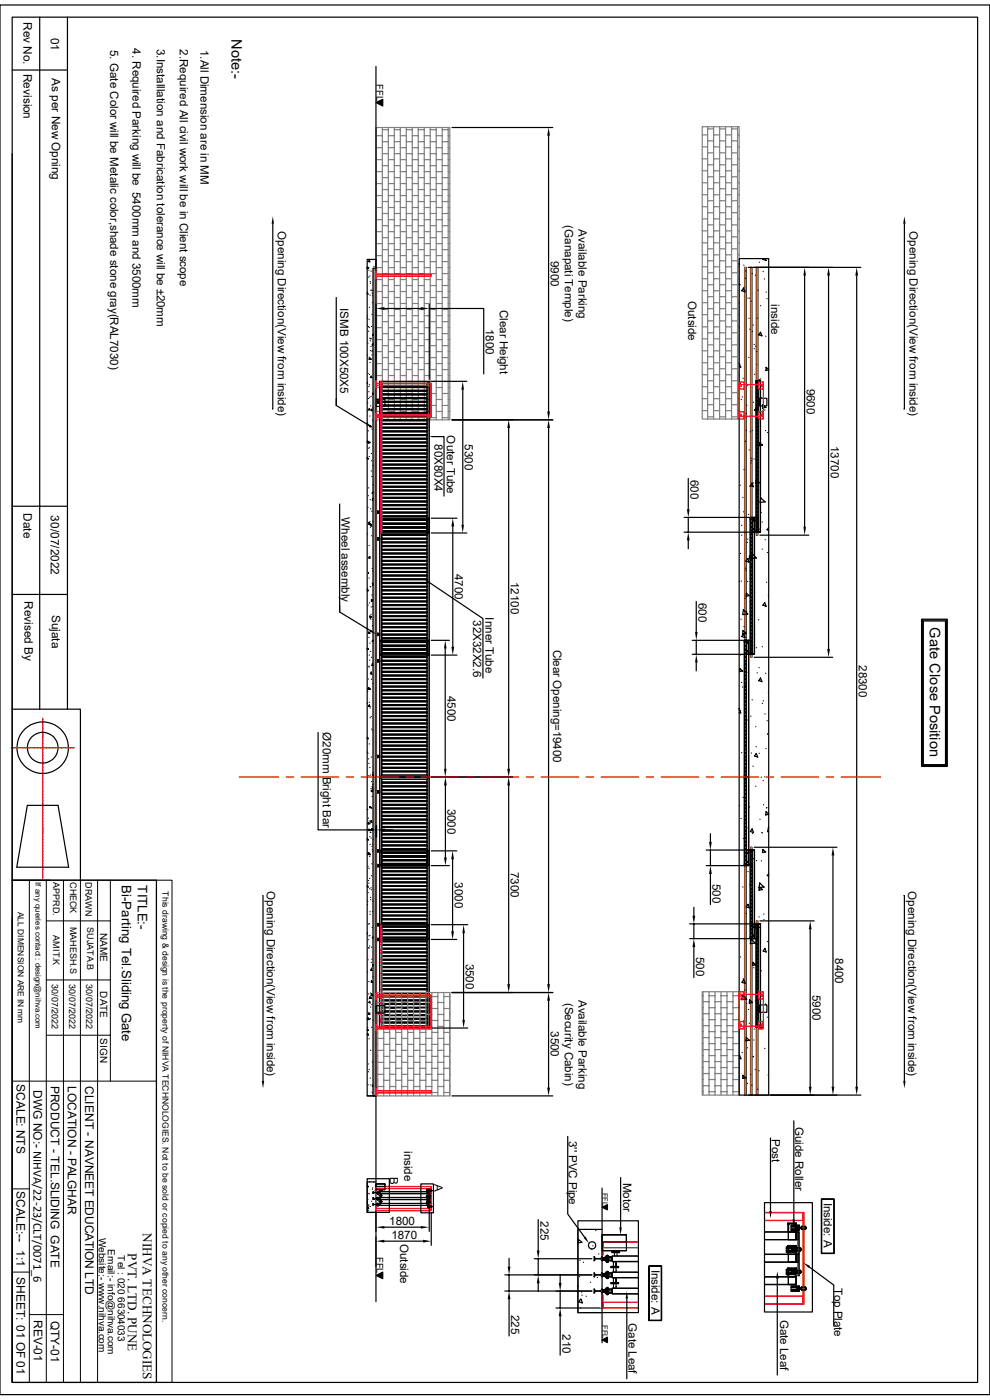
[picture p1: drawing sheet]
<svg xmlns="http://www.w3.org/2000/svg" width="210mm" height="297mm" viewBox="0 0 210 297" stroke-linecap="round" stroke-linejoin="round" font-family="sans-serif">
<defs><g id="words">
<g font-size="3.1">
<text x="49.1" y="8.3" transform="rotate(90 49.1 8.3)">Note:-</text>
<text x="197.3" y="133.1" transform="rotate(90 197.3 133.1)">Gate Close Position</text>
</g>
<g font-size="2.8">
<text x="25.9" y="187.7" transform="rotate(90 25.9 187.7)">Bi-Parting Tel.Sliding Gate</text>
<text x="29.3" y="187.8" transform="rotate(90 29.3 187.8)">TITLE:-</text>
<text x="30.3" y="261.6" transform="rotate(90 30.3 261.6)">NIHVA TECHNOLOGIES</text>
<text x="27.1" y="265.9" transform="rotate(90 27.1 265.9)">PVT. LTD. PUNE</text>
</g>
<g font-size="2.5">
<text x="5" y="4.7" transform="rotate(90 5 4.7)">Rev No.</text>
<text x="10.8" y="8" transform="rotate(90 10.8 8)">01</text>
<text x="23.4" y="10.6" transform="rotate(90 23.4 10.6)">5. Gate Color will be Metalic color,shade stone gray(RAL7030)</text>
<text x="28.1" y="10.2" transform="rotate(90 28.1 10.2)">4. Required Parking will be 5400mm and 3500mm</text>
<text x="33.3" y="10.4" transform="rotate(90 33.3 10.4)">3.Installlation and Fabrication tolerance will be ±20mm</text>
<text x="38.2" y="10.5" transform="rotate(90 38.2 10.5)">2.Required All civil work will be in Client scope</text>
<text x="42.5" y="10.6" transform="rotate(90 42.5 10.6)">1.All Dimension are in MM</text>
<text x="5" y="15.7" transform="rotate(90 5 15.7)">Revision</text>
<text x="11" y="16.5" transform="rotate(90 11 16.5)">As per New Opning</text>
<text x="119.8" y="47.8" transform="rotate(90 119.8 47.8)">(Ganapati Temple)</text>
<text x="58.9" y="49" transform="rotate(90 58.9 49)">Opening Direction(View from inside)</text>
<text x="122.7" y="48.7" transform="rotate(90 122.7 48.7)">Available Parking</text>
<text x="192.9" y="49" transform="rotate(90 192.9 49)">Opening Direction(View from inside)</text>
<text x="116.8" y="55.3" transform="rotate(90 116.8 55.3)">9900</text>
<text x="72.1" y="65.4" transform="rotate(90 72.1 65.4)">ISMB 100X50X5</text>
<text x="106" y="65.7" transform="rotate(90 106 65.7)">Clear Height</text>
<text x="146" y="63.8" transform="rotate(90 146 63.8)">Outside</text>
<text x="163.6" y="64.6" transform="rotate(90 163.6 64.6)">inside</text>
<text x="103.1" y="69.8" transform="rotate(90 103.1 69.8)">1800</text>
<text x="171.2" y="82.4" transform="rotate(90 171.2 82.4)">9600</text>
<text x="92.2" y="94.2" transform="rotate(90 92.2 94.2)">80X80X4</text>
<text x="94.8" y="92.4" transform="rotate(90 94.8 92.4)">Outer Tube</text>
<text x="98.6" y="94.3" transform="rotate(90 98.6 94.3)">5300</text>
<text x="176.2" y="94.6" transform="rotate(90 176.2 94.6)">13700</text>
<text x="146.5" y="101.9" transform="rotate(90 146.5 101.9)">600</text>
<text x="5" y="108.9" transform="rotate(90 5 108.9)">Date</text>
<text x="10.8" y="109.3" transform="rotate(90 10.8 109.3)">30/07/2022</text>
<text x="72.4" y="109.7" transform="rotate(90 72.4 109.7)">Wheel assembly</text>
<text x="96.5" y="121.8" transform="rotate(90 96.5 121.8)">4700</text>
<text x="108.4" y="123.5" transform="rotate(90 108.4 123.5)">12100</text>
<text x="5.2" y="127.5" transform="rotate(90 5.2 127.5)">Revised By</text>
<text x="11" y="130.4" transform="rotate(90 11 130.4)">Sujata</text>
<text x="100.4" y="131.6" transform="rotate(90 100.4 131.6)">32X32X2.6</text>
<text x="103" y="131" transform="rotate(90 103 131)">Inner Tube</text>
<text x="148.2" y="127.9" transform="rotate(90 148.2 127.9)">600</text>
<text x="117.3" y="137.8" transform="rotate(90 117.3 137.8)">Clear Opening=19400</text>
<text x="182.2" y="141.1" transform="rotate(90 182.2 141.1)">28300</text>
<text x="95" y="147.7" transform="rotate(90 95 147.7)">4500</text>
<text x="68.5" y="155.3" transform="rotate(90 68.5 155.3)">Ø20mm Bright Bar</text>
<text x="95" y="171.5" transform="rotate(90 95 171.5)">3000</text>
<text x="108.4" y="185" transform="rotate(90 108.4 185)">7300</text>
<text x="56.6" y="189.1" transform="rotate(90 56.6 189.1)">Opening Direction(View from inside)</text>
<text x="96.5" y="187.2" transform="rotate(90 96.5 187.2)">3000</text>
<text x="151.2" y="187.5" transform="rotate(90 151.2 187.5)">500</text>
<text x="192.7" y="189.1" transform="rotate(90 192.7 189.1)">Opening Direction(View from inside)</text>
<text x="147.7" y="203" transform="rotate(90 147.7 203)">500</text>
<text x="177.2" y="203.3" transform="rotate(90 177.2 203.3)">8400</text>
<text x="98.8" y="204.4" transform="rotate(90 98.8 204.4)">3500</text>
<text x="119.8" y="212.7" transform="rotate(90 119.8 212.7)">(Security Cabin)</text>
<text x="122.7" y="212.1" transform="rotate(90 122.7 212.1)">Available Parking</text>
<text x="172.3" y="211.1" transform="rotate(90 172.3 211.1)">5900</text>
<text x="116.8" y="218.8" transform="rotate(90 116.8 218.8)">3500</text>
<text x="3.5" y="230" transform="rotate(90 3.5 230)">SCALE: NTS</text>
<text x="7.1" y="231.2" transform="rotate(90 7.1 231.2)">DWG NO:- NIHVA/22-23/CLT/0071_6</text>
<text x="10.8" y="230.3" transform="rotate(90 10.8 230.3)">PRODUCT - TEL.SLIDING GATE</text>
<text x="14.4" y="230.3" transform="rotate(90 14.4 230.3)">LOCATION - PALGHAR</text>
<text x="18" y="230.4" transform="rotate(90 18 230.4)">CLIENT - NAVNEET EDUCATION LTD</text>
<text x="168.7" y="239.1" transform="rotate(90 168.7 239.1)">Guide Roller</text>
<text x="85.7" y="244.2" transform="rotate(90 85.7 244.2)">inside</text>
<text x="120.7" y="242.1" transform="rotate(90 120.7 242.1)">3'' PVC Pipe</text>
<text x="163.7" y="241.6" transform="rotate(90 163.7 241.6)">Post</text>
<text x="82.7" y="249.8" transform="rotate(90 82.7 249.8)">B</text>
<text x="92.2" y="251.2" transform="rotate(90 92.2 251.2)">A</text>
<text x="132.2" y="250.9" transform="rotate(90 132.2 250.9)">Motor</text>
<text x="3.5" y="252.7" transform="rotate(90 3.5 252.7)">SCALE:--</text>
<text x="174.8" y="255.1" transform="rotate(90 174.8 255.1)">Inside: A</text>
<text x="82.6" y="259.9">1800</text>
<text x="83.1" y="262.8">1870</text>
<text x="84.9" y="263.9" transform="rotate(90 84.9 263.9)">Outside</text>
<text x="114.6" y="259.1" transform="rotate(90 114.6 259.1)">225</text>
<text x="3.5" y="265.3" transform="rotate(90 3.5 265.3)">1:1</text>
<text x="138.2" y="269.4" transform="rotate(90 138.2 269.4)">Inside: A</text>
<text x="3.5" y="271" transform="rotate(90 3.5 271)">SHEET: 01 OF 01</text>
<text x="177" y="273.2" transform="rotate(90 177 273.2)">Top Plate</text>
<text x="7.2" y="280" transform="rotate(90 7.2 280)">REV-01</text>
<text x="10.8" y="280.2" transform="rotate(90 10.8 280.2)">QTY-01</text>
<text x="108.5" y="279" transform="rotate(90 108.5 279)">225</text>
<text x="133.3" y="280.7" transform="rotate(90 133.3 280.7)">Gate Leaf</text>
<text x="165.5" y="280" transform="rotate(90 165.5 280)">Gate Leaf</text>
<text x="119.3" y="283.1" transform="rotate(90 119.3 283.1)">210</text>
</g>
<g font-size="2.1">
<text x="21.3" y="197.9" transform="rotate(90 21.3 197.9)">NAME</text>
<text x="21.3" y="210.3" transform="rotate(90 21.3 210.3)">DATE</text>
<text x="21.3" y="220.3" transform="rotate(90 21.3 220.3)">SIGN</text>
<text x="21" y="262.6" transform="rotate(90 21 262.6)">Website:- www.nihva.com</text>
<text x="22.9" y="265" transform="rotate(90 22.9 265)">Email:- info@nihva.com</text>
<text x="25" y="266.3" transform="rotate(90 25 266.3)">Tel : 020 66304033</text>
</g>
<g font-size="2">
<text x="79.8" y="17.9" transform="rotate(90 79.8 17.9)">FFL</text>
<text x="79.8" y="266.7" transform="rotate(90 79.8 266.7)">FFL</text>
</g>
<g font-size="1.9">
<text x="11.3" y="187.2" transform="rotate(90 11.3 187.2)">APPRD.</text>
<text x="14.9" y="187.1" transform="rotate(90 14.9 187.1)">CHECK</text>
<text x="18.1" y="187.2" transform="rotate(90 18.1 187.2)">DRAWN</text>
<text x="14.9" y="196.6" transform="rotate(90 14.9 196.6)">MAHESH.S</text>
<text x="18.5" y="196.7" transform="rotate(90 18.5 196.7)">SUJATA.B</text>
<text x="11.3" y="198.5" transform="rotate(90 11.3 198.5)">AMIT.K</text>
<text x="11" y="208.7" transform="rotate(90 11 208.7)">30/07/2022</text>
<text x="14.6" y="208.7" transform="rotate(90 14.6 208.7)">30/07/2022</text>
<text x="18.2" y="208.7" transform="rotate(90 18.2 208.7)">30/07/2022</text>
</g>
<g font-size="1.8">
<text x="34.5" y="189.1" transform="rotate(90 34.5 189.1)">This drawing &amp; design is the property of NIHVA TECHNOLOGIES. Not to be sold or copied to any other concern.</text>
<text x="3.8" y="193.4" transform="rotate(90 3.8 193.4)">ALL DIMENSION ARE IN mm</text>
</g>
<text font-size="1.7" x="7.5" y="187.2" transform="rotate(90 7.5 187.2)">If any queries contact : design@nihva.com</text>
<g font-size="1.6">
<text x="127.8" y="253" transform="rotate(90 127.8 253)">FFL</text>
<text x="127.8" y="281.1" transform="rotate(90 127.8 281.1)">FFL</text>
</g>
</g></defs>
<g fill="none" stroke="#808080" stroke-width=".25">
<path d="M79.8 27.5h.1M79.8 30.1h.1M79.8 32.6h.1M79.8 35.1h.1M79.8 37.7h.1M79.8 27.1h15.6v62h-15.6zM79.8 27.1v62M79.8 28.8h1.3M79.8 31.3h1.3M79.8 33.9h1.3M79.8 36.4h1.3M79.8 38.9h1.3"/>
<path d="M81.1 27.1v62M81.1 27.5h1.3M81.1 30.1h1.3M81.1 32.6h1.3M81.1 35.1h1.3M81.1 37.7h1.3M82.4 27.1v62M82.4 28.8h1.3M82.4 31.3h1.3M82.4 33.9h1.3M82.4 36.4h1.3M82.4 38.9h1.3"/>
<path d="M83.7 27.1v62M83.7 27.5h1.2M83.7 30.1h1.2M83.7 32.6h1.2M83.7 35.1h1.2M83.7 37.7h1.2M84.9 27.1v62M84.9 28.8h1.3M84.9 31.3h1.3M84.9 33.9h1.3M84.9 36.4h1.3M84.9 38.9h1.3"/>
<path d="M86.2 27.1v62M86.2 27.5h1.3M86.2 30.1h1.3M86.2 32.6h1.3M86.2 35.1h1.3M86.2 37.7h1.3M87.5 27.1v62M87.5 28.8h1.2M87.5 31.3h1.2M87.5 33.9h1.2M87.5 36.4h1.2M87.5 38.9h1.2"/>
<path d="M88.7 27.1v62M88.7 27.5h1.3M88.7 30.1h1.3M88.7 32.6h1.3M88.7 35.1h1.3M88.7 37.7h1.3M90 27.1v62M90 28.8h1.3M90 31.3h1.3M90 33.9h1.3M90 36.4h1.3M90 38.9h1.3"/>
<path d="M91.3 27.1v62M91.3 27.5h1.2M91.3 30.1h1.2M91.3 32.6h1.2M91.3 35.1h1.2M91.3 37.7h1.2M92.5 27.1v62M92.5 28.8h1.3M92.5 31.3h1.3M92.5 33.9h1.3M92.5 36.4h1.3M92.5 38.9h1.3"/>
<path d="M93.8 27.1v62M93.8 27.5h1.3M93.8 30.1h1.3M93.8 32.6h1.3M93.8 35.1h1.3M93.8 37.7h1.3M95.1 27.1v62M95.1 28.8h.3M95.1 31.3h.3M95.1 33.9h.3M95.1 36.4h.3M95.1 38.9h.3"/>
<path d="M79.8 40.2h.1M79.8 42.8h.1M79.8 45.3h.1M79.8 47.9h.1M79.8 50.4h.1M79.8 53h.1M79.8 55.5h.1M79.8 58h.1M79.8 41.5h1.3M79.8 44h1.3M79.8 46.6h1.3M79.8 49.1h1.3"/>
<path d="M79.8 51.7h1.3M79.8 54.2h1.3M79.8 56.8h1.3M79.8 59.3h1.3M81.1 40.2h1.3M81.1 42.8h1.3M81.1 45.3h1.3M81.1 47.9h1.3M81.1 50.4h1.3M81.1 53h1.3M81.1 55.5h1.3M81.1 58h1.3"/>
<path d="M82.4 41.5h1.3M82.4 44h1.3M82.4 46.6h1.3M82.4 49.1h1.3M82.4 51.7h1.3M82.4 54.2h1.3M82.4 56.8h1.3M82.4 59.3h1.3M83.7 40.2h1.2M83.7 42.8h1.2M83.7 45.3h1.2M83.7 47.9h1.2"/>
<path d="M83.7 50.4h1.2M83.7 53h1.2M83.7 55.5h1.2M83.7 58h1.2M84.9 41.5h1.3M84.9 44h1.3M84.9 46.6h1.3M84.9 49.1h1.3M84.9 51.7h1.3M84.9 54.2h1.3M84.9 56.8h1.3M84.9 59.3h1.3"/>
<path d="M86.2 40.2h1.3M86.2 42.8h1.3M86.2 45.3h1.3M86.2 47.9h1.3M86.2 50.4h1.3M86.2 53h1.3M86.2 55.5h1.3M86.2 58h1.3M87.5 41.5h1.2M87.5 44h1.2M87.5 46.6h1.2M87.5 49.1h1.2"/>
<path d="M87.5 51.7h1.2M87.5 54.2h1.2M87.5 56.8h1.2M87.5 59.3h1.2M88.7 40.2h1.3M88.7 42.8h1.3M88.7 45.3h1.3M88.7 47.9h1.3M88.7 50.4h1.3M88.7 53h1.3M88.7 55.5h1.3M88.7 58h1.3"/>
<path d="M90 41.5h1.3M90 44h1.3M90 46.6h1.3M90 49.1h1.3M90 51.7h1.3M90 54.2h1.3M90 56.8h1.3M90 59.3h1.3M91.3 40.2h1.2M91.3 42.8h1.2M91.3 45.3h1.2M91.3 47.9h1.2"/>
<path d="M91.3 50.4h1.2M91.3 53h1.2M91.3 55.5h1.2M91.3 58h1.2M92.5 41.5h1.3M92.5 44h1.3M92.5 46.6h1.3M92.5 49.1h1.3M92.5 51.7h1.3M92.5 54.2h1.3M92.5 56.8h1.3M92.5 59.3h1.3"/>
<path d="M93.8 40.2h1.3M93.8 42.8h1.3M93.8 45.3h1.3M93.8 47.9h1.3M93.8 50.4h1.3M93.8 53h1.3M93.8 55.5h1.3M93.8 58h1.3M95.1 41.5h.3M95.1 44h.3M95.1 46.6h.3M95.1 49.1h.3"/>
<path d="M95.1 51.7h.3M95.1 54.2h.3M95.1 56.8h.3M95.1 59.3h.3M79.8 73.3h.1M79.8 75.9h.1M79.8 78.4h.1M79.8 60.6h.1M79.8 63.1h.1M79.8 65.7h.1M79.8 68.2h.1M79.8 70.8h.1"/>
<path d="M79.8 72.1h1.3M79.8 74.6h1.3M79.8 77.1h1.3M79.8 79.7h1.3M79.8 61.8h1.3M79.8 64.4h1.3M79.8 67h1.3M79.8 69.5h1.3M81.1 73.3h1.3M81.1 75.9h1.3M81.1 78.4h1.3M81.1 60.6h1.3"/>
<path d="M81.1 63.1h1.3M81.1 65.7h1.3M81.1 68.2h1.3M81.1 70.8h1.3M82.4 72.1h1.3M82.4 74.6h1.3M82.4 77.1h1.3M82.4 79.7h1.3M82.4 61.8h1.3M82.4 64.4h1.3M82.4 67h1.3M82.4 69.5h1.3"/>
<path d="M83.7 73.3h1.2M83.7 75.9h1.2M83.7 78.4h1.2M83.7 60.6h1.2M83.7 63.1h1.2M83.7 65.7h1.2M83.7 68.2h1.2M83.7 70.8h1.2M84.9 72.1h1.3M84.9 74.6h1.3M84.9 77.1h1.3M84.9 79.7h1.3"/>
<path d="M84.9 61.8h1.3M84.9 64.4h1.3M84.9 67h1.3M84.9 69.5h1.3M86.2 73.3h1.3M86.2 75.9h1.3M86.2 78.4h1.3M86.2 60.6h1.3M86.2 63.1h1.3M86.2 65.7h1.3M86.2 68.2h1.3M86.2 70.8h1.3"/>
<path d="M87.5 72.1h1.2M87.5 74.6h1.2M87.5 77.1h1.2M87.5 79.7h1.2M87.5 61.8h1.2M87.5 64.4h1.2M87.5 67h1.2M87.5 69.5h1.2M88.7 73.3h1.3M88.7 75.9h1.3M88.7 78.4h1.3M88.7 60.6h1.3"/>
<path d="M88.7 63.1h1.3M88.7 65.7h1.3M88.7 68.2h1.3M88.7 70.8h1.3M90 72.1h1.3M90 74.6h1.3M90 77.1h1.3M90 79.7h1.3M90 61.8h1.3M90 64.4h1.3M90 67h1.3M90 69.5h1.3"/>
<path d="M91.3 70.8h1.2M91.3 73.3h1.2M91.3 75.9h1.2M91.3 78.4h1.2M91.3 60.6h1.2M91.3 63.1h1.2M91.3 65.7h1.2M91.3 68.2h1.2M92.5 72.1h1.3M92.5 74.6h1.3M92.5 77.1h1.3M92.5 79.7h1.3"/>
<path d="M92.5 61.8h1.3M92.5 64.4h1.3M92.5 67h1.3M92.5 69.5h1.3M93.8 70.8h1.3M93.8 73.3h1.3M93.8 75.9h1.3M93.8 78.4h1.3M93.8 60.6h1.3M93.8 63.1h1.3M93.8 65.7h1.3M93.8 68.2h1.3"/>
<path d="M95.1 72.1h.3M95.1 74.6h.3M95.1 77.1h.3M95.1 79.7h.3M95.1 61.8h.3M95.1 64.4h.3M95.1 67h.3M95.1 69.5h.3M79.8 80.9h.1M79.8 83.5h.1M79.8 86h.1M79.8 88.6h.1"/>
<path d="M79.8 82.2h1.3M79.8 84.8h1.3M79.8 87.3h1.3M81.1 80.9h1.3M81.1 83.5h1.3M81.1 86h1.3M81.1 88.6h1.3M82.4 82.2h1.3M82.4 84.8h1.3M82.4 87.3h1.3M83.7 80.9h1.2M83.7 83.5h1.2"/>
<path d="M83.7 86h1.2M83.7 88.6h1.2M84.9 82.2h1.3M84.9 84.8h1.3M84.9 87.3h1.3M86.2 80.9h1.3M86.2 83.5h1.3M86.2 86h1.3M86.2 88.6h1.3M87.5 82.2h1.2M87.5 84.8h1.2M87.5 87.3h1.2"/>
<path d="M88.7 80.9h1.3M88.7 83.5h1.3M88.7 86h1.3M88.7 88.6h1.3M90 82.2h1.3M90 84.8h1.3M90 87.3h1.3M91.3 80.9h1.2M91.3 83.5h1.2M91.3 86h1.2M91.3 88.6h1.2M92.5 82.2h1.3"/>
<path d="M92.5 84.8h1.3M92.5 87.3h1.3M93.8 80.9h1.3M93.8 83.5h1.3M93.8 86h1.3M93.8 88.6h1.3M95.1 82.2h.3M95.1 84.8h.3M95.1 87.3h.3"/>
</g>
<g fill="none" stroke="#000" stroke-width=".25">
<path d="M79.8 14.1v262M80.6 80.9l.4 .5M80.6 80.9h10.5v32.2h-10.5zM81 81.4h9.6v31.2h-9.6zM81 82h9.6v.2h-9.6zM81 82.8h9.6v.2h-9.6zM81 83.6h9.6v.2h-9.6zM81 84.4h9.6v.2h-9.6zM81 85.1h9.6v.2h-9.6zM81 85.9h9.6v.2h-9.6zM81 86.7h9.6v.2h-9.6zM81 87.5h9.6v.2h-9.6z"/>
<path d="M81 88.3h9.6v.2h-9.6zM81 89.1h9.6v.2h-9.6zM81 89.8h9.6v.2h-9.6zM81 90.6h9.6v.2h-9.6zM81 91.4h9.6v.2h-9.6zM81 92.2h9.6v.2h-9.6zM81 93h9.6v.2h-9.6zM81 93.8h9.6v.2h-9.6zM81 94.5h9.6v.2h-9.6zM81 95.3h9.6v.2h-9.6zM81 96.1h9.6v.2h-9.6zM81 96.9h9.6v.2h-9.6z"/>
<path d="M81 97.7h9.6v.2h-9.6zM81 98.5h9.6v.2h-9.6zM81 99.2h9.6v.2h-9.6zM81 89.8v.2M81 90.6v.2M81 91.4v.2M81 92.2v.2M81 93v.2M81 93.8v.2M81 94.5v.2M81 96.1v.2M81 96.9v.2"/>
<path d="M81 97.7v.2M81 98.5v.2M81 99.2v.2M81 83.6v.2M81 84.4v.2M81 85.1v.2M81 85.9v.2M81 86.7v.2M81 87.5v.2M81 88.3v.2M81 89.1v.2M81 95.3v.2"/>
<path d="M91.1 80.9l-.5 .5M81 112.6l-.4 .5M81 100h9.6v.2h-9.6zM81 100.8h9.6v.2h-9.6zM81 101.6h9.6v.2h-9.6zM81 102.4h9.6v.2h-9.6zM81 103.2h9.6v.2h-9.6zM81 103.9h9.6v.2h-9.6zM81 104.7h9.6v.2h-9.6zM81 105.5h9.6v.2h-9.6zM81 106.3h9.6v.2h-9.6zM81 107.1h9.6v.2h-9.6z"/>
<path d="M81 107.9h9.6v.1h-9.6zM81 108.6h9.6v.2h-9.6zM81 109.4h9.6v.2h-9.6zM81 110.2h9.6v.2h-9.6zM81 111h9.6v.2h-9.6zM81 111.8h9.6v.2h-9.6zM81 100v.2M81 100.8v.2M81 102.4v.2M81 103.2v.2M81 103.9v.2M81 104.7v.2"/>
<path d="M81 105.5v.2M81 106.3v.2M81 107.1v.2M81 101.6v.2M81 107.9v.1M81 108.6v.2M81 109.4v.2M81 110.2v.2M81 111v.2M81 111.8v.2M90.6 112.6l.5 .5M77.9 251.5l.3 .3h-.3z"/>
<path d="M77.9 255.1v.1M78 254.4h.1M78.1 253.2h.1M78.1 256.8h.1M78.1 256.1l.1 .4-.3-.1zM78.2 255.6h.1M78.2 255.9h.1M78.3 253.3h.1M78.4 250.7h.1M78.5 255.9h.1M78.8 254.8h.1M79 252.3h.1"/>
<path d="M79 252h.1M79.2 250.8h.1M79.4 254.5h.1M79.5 252.6h.1M79.7 256.9h.1M79.7 251.3h.1"/>
</g>
<g fill="none" stroke="#000" stroke-width=".21">
<path d="M80.6 80.9h10.4v32.2h-10.4zM81 81.3h9.6v31.3h-9.6zM81 82h9.6v.2h-9.6zM81 82.8h9.6v.2h-9.6zM81 83.6h9.6v.2h-9.6zM81 84.4h9.6v.1h-9.6zM81 85.2h9.6v.1h-9.6zM81 85.9h9.6v.2h-9.6zM81 86.7h9.6v.2h-9.6zM81 87.5h9.6v.2h-9.6zM81 88.3h9.6v.2h-9.6zM81 89.1h9.6v.1h-9.6z"/>
<path d="M81 89.9h9.6v.1h-9.6zM81 90.6h9.6v.2h-9.6zM81 91.4h9.6v.2h-9.6zM81 92.2h9.6v.2h-9.6zM81 93h9.6v.2h-9.6zM81 93.8h9.6v.1h-9.6zM81 94.6h9.6v.1h-9.6zM81 95.3h9.6v.2h-9.6zM81 96.1h9.6v.2h-9.6zM81 96.9h9.6v.2h-9.6zM81 97.7h9.6v.2h-9.6zM81 98.5h9.6v.1h-9.6z"/>
<path d="M81 99.3h9.6v.1h-9.6zM81 89.1v.1M81 89.9v.1M81 90.6v.2M81 91.4v.2M81 92.2v.2M81 93v.2M81 93.8v.1M81 94.6v.1M81 95.3v.2M81 96.1v.2M81 96.9v.2"/>
<path d="M81 97.7v.2M81 98.5v.1M81 99.3v.1M81 100h9.6v.2h-9.6zM81 100.8h9.6v.2h-9.6zM81 101.6h9.6v.2h-9.6zM81 102.4h9.6v.2h-9.6zM81 103.2h9.6v.1h-9.6zM81 104h9.6v.1h-9.6zM81 104.7h9.6v.2h-9.6zM81 105.5h9.6v.2h-9.6zM81 106.3h9.6v.2h-9.6z"/>
<path d="M81 107.1h9.6v.2h-9.6zM81 107.9h9.6v.1h-9.6zM81 108.7h9.6v.1h-9.6zM81 109.4h9.6v.2h-9.6zM81 110.2h9.6v.2h-9.6zM81 111h9.6v.2h-9.6zM81 111.8h9.6v.2h-9.6zM81 100v.2M81 100.8v.2M81 101.6v.2M81 102.4v.2M81 103.2v.1"/>
<path d="M81 104v.1M81 104.7v.2M81 105.5v.2M81 106.3v.2M81 107.1v.2M81 107.9v.1M81 108.7v.1M81 109.4v.2M81 110.2v.2M81 111v.2M81 111.8v.2"/>
</g>
<g fill="#dbdbdb">
<path d="M80.2 85.2v.1z"/>
<path d="M80.2 85.2v.2z"/>
<path d="M80.1 85.1v.3z"/>
<path d="M80.2 85.2l-.1 .2z"/>
<path d="M80.1 85.3v.1z"/>
<path d="M80.1 85.1v.2z"/>
<path d="M80.1 85.3v.2z"/>
<path d="M80.1 85.2v.1z"/>
<path d="M80 85.2v.1z"/>
<path d="M80.1 85.2v.2z"/>
<path d="M80.3 85.2v.2z"/>
<path d="M80.3 85.3v.1z"/>
<path d="M80.3 85.1v.3z"/>
<path d="M80.2 85.1v.3z"/>
<path d="M80.3 85.1l-.1 .3z"/>
<path d="M80.2 85.3v.2z"/>
<path d="M80.2 85.1v.2z"/>
<path d="M80.4 85.2v.2z"/>
<path d="M80.4 85.3v.1z"/>
<path d="M80.4 85.2l-.1 .2z"/>
<path d="M80.3 85.1v.4z"/>
<path d="M80.3 85.2v.3z"/>
<path d="M80.3 85.3v.2z"/>
<path d="M80.3 85v.3z"/>
<path d="M80.3 85.1v.2z"/>
<path d="M80.3 85v.2z"/>
<path d="M80.3 85.4v.1z"/>
<path d="M80.4 85h.2l-.2 .5z"/>
<path d="M80.6 85v.5h-.2z"/>
<path d="M80.4 85.3v.2z"/>
<path d="M80.4 85v.2z"/>
<path d="M80.4 85v.3z"/>
<path d="M80.4 85.4l-.1 .1z"/>
</g>
<g fill="none" stroke="#000" stroke-width=".21">
<path d="M80 85.2h.2v.1l-.1 .1zM80.1 85.3h.1M80.6 85l-.6 .2 .2 .3h.4"/>
<circle cx="80.1" cy="85.3" r=".23"/>
<circle cx="80.1" cy="85.3" r=".3"/>
</g>
<path d="M80.6 85v.5" fill="none" stroke="#000" stroke-width=".25"/>
<g fill="#dbdbdb">
<path d="M80.2 108.6v.2z"/>
<path d="M80.2 108.5v.3z"/>
<path d="M80.1 108.5v.3z"/>
<path d="M80.1 108.5l.1 .3z"/>
<path d="M80.1 108.5v.2z"/>
<path d="M80.1 108.7v.1z"/>
<path d="M80 108.6l.1 .2z"/>
<path d="M80 108.6l.1-.1v.3z"/>
<path d="M80.3 108.6v.2z"/>
<path d="M80.3 108.5v.3z"/>
<path d="M80.2 108.5l.1 .3z"/>
<path d="M80.2 108.5v.2z"/>
<path d="M80.2 108.7v.1z"/>
<path d="M80.2 108.5v.1z"/>
<path d="M80.2 108.8v.1z"/>
<path d="M80.4 108.6v.2z"/>
<path d="M80.4 108.6v.1z"/>
<path d="M80.3 108.5l.1 .3z"/>
<path d="M80.3 108.5v.4z"/>
<path d="M80.3 108.5v.2z"/>
<path d="M80.3 108.7v.2z"/>
<path d="M80.3 108.5v.1z"/>
<path d="M80.3 108.8v.1z"/>
<path d="M80.4 108.5l.2 .4h-.2z"/>
<path d="M80.4 108.5h.2v.4z"/>
<path d="M80.4 108.5v.2z"/>
<path d="M80.4 108.8v.1z"/>
<path d="M80.4 108.7v.2z"/>
<path d="M80.3 108.5l.1 .1z"/>
</g>
<g fill="none" stroke="#000" stroke-width=".21">
<path d="M80 108.6h.2v.1l-.1 .1zM80.1 108.7h.1M80.6 109.9h10.4v29h-10.4zM80.6 108.5l-.6 .1 .2 .3h.4M81 110.4h9.6v28.2h-9.6zM81 111.1h9.6v.2h-9.6zM81 111.8h9.6v.2h-9.6zM81 112.6h9.6v.2h-9.6zM81 113.4h9.6v.2h-9.6zM81 114.2h9.6v.2h-9.6zM81 115h9.6v.1h-9.6zM81 115.8h9.6v.2h-9.6z"/>
<path d="M81 116.5h9.6v.2h-9.6zM81 117.3h9.6v.2h-9.6zM81 118.1h9.6v.2h-9.6zM81 118.9h9.6v.1h-9.6zM81 119.7h9.6v.1h-9.6zM81 118.1v.2M81 118.9v.1M81 119.7v.1M81 120.5h9.6v.1h-9.6zM81 121.2h9.6v.2h-9.6zM81 122h9.6v.2h-9.6zM81 122.8h9.6v.2h-9.6z"/>
<path d="M81 123.6h9.6v.1h-9.6zM81 124.4h9.6v.1h-9.6zM81 125.1h9.6v.2h-9.6zM81 125.9h9.6v.2h-9.6zM81 126.7h9.6v.2h-9.6zM81 127.5h9.6v.2h-9.6zM81 128.3h9.6v.1h-9.6zM81 129.1h9.6v.1h-9.6zM81 129.8h9.6v.2h-9.6zM81 130.6h9.6v.2h-9.6zM81 131.4h9.6v.2h-9.6zM81 132.2h9.6v.2h-9.6z"/>
<path d="M81 133h9.6v.1h-9.6zM81 133.8h9.6v.1h-9.6zM81 134.5h9.6v.2h-9.6zM81 135.3h9.6v.2h-9.6zM81 136.1h9.6v.2h-9.6zM81 136.9h9.6v.2h-9.6zM81 137.7h9.6v.1h-9.6zM81 120.5v.1M81 121.2v.2M81 122v.2M81 122.8v.2M81 123.6v.1"/>
<path d="M81 124.4v.1M81 125.1v.2M81 125.9v.2M81 126.7v.2M81 127.5v.2M81 128.3v.1M81 129.1v.1M81 129.8v.2M81 130.6v.2M81 131.4v.2M81 132.2v.2M81 133v.1"/>
<path d="M81 133.8v.1M81 134.5v.2M81 135.3v.2M81 136.1v.2M81 136.9v.2M81 137.7v.1"/>
<circle cx="80.1" cy="108.7" r=".22"/>
<circle cx="80.1" cy="108.7" r=".3"/>
</g>
<g fill="none" stroke="#000" stroke-width=".25">
<path d="M80.6 109.9l.4 .5M80.6 109.9h10.5v29.1h-10.5zM80.6 108.5v.4M81 110.4h9.6v28.1h-9.6zM81 111.8h9.6v.2h-9.6zM81 112.6h9.6v.2h-9.6zM81 113.4h9.6v.2h-9.6zM81 114.2h9.6v.2h-9.6zM81 115h9.6v.1h-9.6zM81 115.7h9.6v.3h-9.6zM81 116.5h9.6v.2h-9.6zM81 117.3h9.6v.2h-9.6z"/>
<path d="M81 118.1h9.6v.2h-9.6zM81 118.9h9.6v.2h-9.6zM81 119.7h9.6v.1h-9.6zM81 111h9.6v.3h-9.6zM81 112.6v.2M81 113.4v.2M81 114.2v.2M81 115v.1M81 115.7v.3M81 116.5v.2M81 117.3v.2M81 118.1v.2"/>
<path d="M81 118.9v.2M81 119.7v.1M90.6 111h-9.6v.3M91.1 109.9l-.5 .7M81 138.5l-.4 .5M81 120.4h9.6v.2h-9.6zM81 121.2h9.6v.2h-9.6zM81 122h9.6v.2h-9.6zM81 122.8h9.6v.2h-9.6zM81 123.6h9.6v.2h-9.6zM81 124.4h9.6v.1h-9.6zM81 125.1h9.6v.2h-9.6z"/>
<path d="M81 125.9h9.6v.2h-9.6zM81 126.7h9.6v.2h-9.6zM81 127.5h9.6v.2h-9.6zM81 128.3h9.6v.2h-9.6zM81 129.1h9.6v.1h-9.6zM81 129.8h9.6v.2h-9.6zM81 130.6h9.6v.2h-9.6zM81 131.4h9.6v.2h-9.6zM81 132.2h9.6v.2h-9.6zM81 133h9.6v.2h-9.6zM81 133.8h9.6v.1h-9.6zM81 134.5h9.6v.2h-9.6z"/>
<path d="M81 135.3h9.6v.2h-9.6zM81 136.1h9.6v.2h-9.6zM81 136.9h9.6v.2h-9.6zM81 137.7h9.6v.2h-9.6zM81 125.1v.2M81 125.9v.2M81 128.3v.2M81 129.1v.1M81 129.8v.2M81 131.4v.2M81 132.2v.2M81 133v.2"/>
<path d="M81 133.8v.1M81 134.5v.2M81 135.3v.2M81 137.7v.2M81 120.4v.2M81 121.2v.2M81 122v.2M81 122.8v.2M81 123.6v.2M81 124.4v.1M81 126.7v.2M81 127.5v.2"/>
<path d="M81 130.6v.2M81 136.1v.2M81 136.9v.2M90.6 138.5l.5 .5"/>
</g>
<g fill="#dbdbdb">
<path d="M80.2 114.3v.1z"/>
<path d="M80.2 114.2v.2z"/>
<path d="M80.2 114.2v.3z"/>
<path d="M80.1 114.2v.3z"/>
<path d="M80.2 114.2l-.1 .3z"/>
<path d="M80.1 114.3v.2z"/>
<path d="M80.1 114.2v.1z"/>
<path d="M80 114.3v.1z"/>
<path d="M80.3 114.3v.1z"/>
<path d="M80.3 114.2v.2z"/>
<path d="M80.3 114.2v.3z"/>
<path d="M80.3 114.2l-.1 .3z"/>
<path d="M80.2 114.3v.2z"/>
<path d="M80.2 114.2v.1z"/>
<path d="M80.2 114.4v.1z"/>
<path d="M80.2 114.1v.2z"/>
<path d="M80.4 114.3v.1z"/>
<path d="M80.4 114.3l-.1 .2z"/>
<path d="M80.3 114.1v.4z"/>
<path d="M80.3 114.1v.5z"/>
<path d="M80.3 114.3v.3z"/>
<path d="M80.3 114.1v.2z"/>
<path d="M80.3 114.4v.2z"/>
<path d="M80.3 114.1v.1z"/>
<path d="M80.4 114.1h.2l-.2 .5z"/>
<path d="M80.6 114.1v.5h-.2z"/>
<path d="M80.4 114.3v.3z"/>
<path d="M80.4 114.1v.2z"/>
<path d="M80.4 114.4l-.1 .2z"/>
</g>
<g fill="none" stroke="#000" stroke-width=".21">
<path d="M80 114.3h.2v.1l-.1 .1zM80.1 114.3h.1M80.6 114.1l-.6 .2 .2 .3h.4"/>
<circle cx="80.1" cy="114.3" r=".22"/>
<circle cx="80.1" cy="114.3" r=".3"/>
</g>
<path d="M80.6 114.1v.5" fill="none" stroke="#000" stroke-width=".25"/>
<g fill="#dbdbdb">
<path d="M80.2 134.5v.2z"/>
<path d="M80.1 134.5v.2z"/>
<path d="M80.1 134.5l.1 .2z"/>
<path d="M80.1 134.5v.1z"/>
<path d="M80.1 134.6v.1z"/>
<path d="M80.1 134.4v.2z"/>
<path d="M80 134.5l.1 .2z"/>
<path d="M80 134.5h.1v.2z"/>
<path d="M80.3 134.5v.2z"/>
<path d="M80.3 134.5v.1z"/>
<path d="M80.2 134.5l.1 .2z"/>
<path d="M80.2 134.5v.1z"/>
<path d="M80.2 134.6v.1z"/>
<path d="M80.2 134.4v.1z"/>
<path d="M80.4 134.5v.2z"/>
<path d="M80.4 134.5v.1z"/>
<path d="M80.3 134.5l.1 .2z"/>
<path d="M80.3 134.4v.4z"/>
<path d="M80.3 134.4v.3z"/>
<path d="M80.3 134.4v.2z"/>
<path d="M80.3 134.6v.2z"/>
<path d="M80.3 134.4v.1z"/>
<path d="M80.3 134.7v.1z"/>
<path d="M80.4 134.4l.2 .4h-.2z"/>
<path d="M80.4 134.4h.2v.4z"/>
<path d="M80.4 134.4v.2z"/>
<path d="M80.4 134.7v.1z"/>
<path d="M80.4 134.6v.2z"/>
<path d="M80.3 134.4l.1 .1z"/>
<path d="M80.3 134.7l.1 .1z"/>
</g>
<g fill="none" stroke="#000" stroke-width=".21">
<path d="M80 134.5h.2v.1l-.1 .1zM80.1 134.6h.1M80.6 135.8h10.4v29h-10.4zM80.6 134.4l-.6 .1 .2 .3h.4M81 136.3h9.6v28.1h-9.6zM81 136.9h9.6v.2h-9.6zM81 137.8h9.6v.1h-9.6zM81 138.5h9.6v.2h-9.6zM81 139.3h9.6v.2h-9.6zM81 140.1h9.6v.2h-9.6zM81 140.9h9.6v.2h-9.6zM81 141.6h9.6v.2h-9.6z"/>
<path d="M81 142.5h9.6v.1h-9.6zM81 143.2h9.6v.2h-9.6zM81 144h9.6v.2h-9.6zM81 144.8h9.6v.1h-9.6zM81 145.6h9.6v.2h-9.6zM81 146.3h9.6v.2h-9.6zM81 147.2h9.6v.1h-9.6zM81 147.9h9.6v.2h-9.6zM81 148.7h9.6v.2h-9.6zM81 149.5h9.6v.1h-9.6zM81 150.3h9.6v.2h-9.6zM81 151h9.6v.2h-9.6z"/>
<path d="M81 151.8h9.6v.2h-9.6zM81 152.6h9.6v.2h-9.6zM81 153.4h9.6v.2h-9.6zM81 154.2h9.6v.1h-9.6zM81 155h9.6v.2h-9.6zM81 155.7h9.6v.2h-9.6zM81 156.5h9.6v.2h-9.6zM81 157.3h9.6v.2h-9.6zM81 158.1h9.6v.2h-9.6zM81 158.9h9.6v.1h-9.6zM81 159.7h9.6v.2h-9.6zM81 144v.2"/>
<path d="M81 144.8v.1M81 145.6v.2M81 146.3v.2M81 147.2v.1M81 147.9v.2M81 148.7v.2M81 149.5v.1M81 150.3v.2M81 151v.2M81 151.8v.2M81 152.6v.2M81 153.4v.2"/>
<path d="M81 154.2v.1M81 155v.2M81 155.7v.2M81 156.5v.2M81 157.3v.2M81 158.1v.2M81 158.9v.1M81 159.7v.2M81 160.4h9.6v.2h-9.6zM81 161.2h9.6v.2h-9.6zM81 162h9.6v.2h-9.6zM81 162.8h9.6v.2h-9.6z"/>
<path d="M81 163.6h9.6v.1h-9.6zM81 160.4v.2M81 161.2v.2M81 162v.2M81 162.8v.2M81 163.6v.1"/>
<circle cx="80.1" cy="134.6" r=".23"/>
<circle cx="80.1" cy="134.6" r=".3"/>
</g>
<g fill="none" stroke="#000" stroke-width=".25">
<path d="M80.6 135.8l.4 .5M80.6 135.8h10.5v29h-10.5zM80.6 134.4v.4M81 136.3h9.6v28.1h-9.6zM81 137.7h9.6v.2h-9.6zM81 138.5h9.6v.2h-9.6zM81 139.3h9.6v.2h-9.6zM81 136.9h9.6v.3h-9.6zM81 138.5v.2M81 139.3v.2M90.6 136.9h-9.6v.3M91.1 135.8l-.5 .5v.2"/>
<path d="M81 140.1h9.6v.2h-9.6zM81 140.8h9.6v.3h-9.6zM81 141.6h9.6v.3h-9.6zM81 142.4h9.6v.2h-9.6zM81 143.2h9.6v.2h-9.6zM81 144h9.6v.2h-9.6zM81 144.8h9.6v.2h-9.6zM81 145.5h9.6v.3h-9.6zM81 146.3h9.6v.3h-9.6zM81 147.1h9.6v.2h-9.6zM81 147.9h9.6v.2h-9.6zM81 148.7h9.6v.2h-9.6z"/>
<path d="M81 149.5h9.6v.2h-9.6zM81 150.2h9.6v.3h-9.6zM81 151h9.6v.3h-9.6zM81 151.8h9.6v.2h-9.6zM81 152.6h9.6v.2h-9.6zM81 153.4h9.6v.2h-9.6zM81 154.2h9.6v.2h-9.6zM81 154.9h9.6v.3h-9.6zM81 155.7h9.6v.3h-9.6zM81 156.5h9.6v.2h-9.6zM81 157.3h9.6v.2h-9.6zM81 158.1h9.6v.2h-9.6z"/>
<path d="M81 158.9h9.6v.2h-9.6zM81 159.6h9.6v.3h-9.6zM81 144.8v.2M81 145.5v.3M81 146.3v.3M81 147.1v.2M81 147.9v.2M81 148.7v.2M81 149.5v.2M81 151v.3M81 152.6v.2M81 153.4v.2"/>
<path d="M81 154.2v.2M81 154.9v.3M81 140.1v.2M81 140.8v.3M81 141.6v.3M81 142.4v.2M81 143.2v.2M81 144v.2M81 150.2v.3M81 151.8v.2M81 155.7v.3M81 156.5v.2"/>
<path d="M81 157.3v.2M81 158.1v.2M81 158.9v.2M81 159.6v.3M81 164.4l-.4 .4M81 160.4h9.6v.2h-9.6zM81 161.2h9.6v.2h-9.6zM81 162h9.6v.2h-9.6zM81 162.8h9.6v.2h-9.6zM81 163.6h9.6v.1h-9.6zM81 163.6v.1M81 160.4v.2"/>
<path d="M81 161.2v.2M81 162v.2M81 162.8v.2M90.6 164.4l.5 .4"/>
</g>
<g fill="#dbdbdb">
<path d="M80.2 140.2v.1z"/>
<path d="M80.2 140.1v.2z"/>
<path d="M80.1 140.1v.3z"/>
<path d="M80.2 140.1l-.1 .3z"/>
<path d="M80.1 140.2v.2z"/>
<path d="M80.1 140.1v.1z"/>
<path d="M80.1 140.3v.1z"/>
<path d="M80.1 140.2v.1z"/>
<path d="M80.1 140.1l-.1 .2z"/>
<path d="M80.1 140.1v.2z"/>
<path d="M80.3 140.1v.2z"/>
<path d="M80.3 140.2v.1z"/>
<path d="M80.3 140.1v.3z"/>
<path d="M80.2 140.1v.3z"/>
<path d="M80.3 140.1l-.1 .3z"/>
<path d="M80.2 140.2v.2z"/>
<path d="M80.2 140.1v.1z"/>
<path d="M80.2 140.3v.1z"/>
<path d="M80.2 140v.2z"/>
<path d="M80.4 140.1v.2z"/>
<path d="M80.4 140.1l-.1 .3z"/>
<path d="M80.3 140v.4z"/>
<path d="M80.3 140v.5z"/>
<path d="M80.3 140.2v.3z"/>
<path d="M80.3 140v.2z"/>
<path d="M80.3 140.3v.2z"/>
<path d="M80.3 140v.1z"/>
<path d="M80.4 140h.2l-.2 .5z"/>
<path d="M80.6 140v.5h-.2z"/>
<path d="M80.4 140.3v.2z"/>
<path d="M80.4 140v.1z"/>
<path d="M80.4 140v.2z"/>
<path d="M80.4 140.3l-.1 .2z"/>
</g>
<g fill="none" stroke="#000" stroke-width=".21">
<path d="M80.6 140l-.6 .2 .2 .3h.4M80 140.1h.2v.2h-.1zM80.1 140.2h.1"/>
<circle cx="80.1" cy="140.2" r=".22"/>
<circle cx="80.1" cy="140.2" r=".3"/>
</g>
<path d="M80.6 140v.5" fill="none" stroke="#000" stroke-width=".25"/>
<g fill="#dbdbdb">
<path d="M80.2 160.4v.2z"/>
<path d="M80.2 160.4v.1z"/>
<path d="M80.1 160.4l.1 .2z"/>
<path d="M80.1 160.3v.4z"/>
<path d="M80.1 160.3v.3z"/>
<path d="M80.1 160.3v.2z"/>
<path d="M80.1 160.5v.2z"/>
<path d="M80.1 160.3v.1z"/>
<path d="M80.1 160.5v.1z"/>
<path d="M80.1 160.4v.1z"/>
<path d="M80 160.4l.1 .2z"/>
<path d="M80.3 160.4v.2z"/>
<path d="M80.3 160.4v.1z"/>
<path d="M80.3 160.3v.3z"/>
<path d="M80.2 160.3v.4z"/>
<path d="M80.2 160.3l.1 .3z"/>
<path d="M80.2 160.3v.2z"/>
<path d="M80.2 160.5v.2z"/>
<path d="M80.2 160.3v.1z"/>
<path d="M80.4 160.4v.2z"/>
<path d="M80.4 160.4v.1z"/>
<path d="M80.3 160.4l.1 .2z"/>
<path d="M80.3 160.3v.4z"/>
<path d="M80.3 160.3v.2z"/>
<path d="M80.3 160.5v.2z"/>
<path d="M80.3 160.3v.1z"/>
<path d="M80.3 160.6v.1z"/>
<path d="M80.4 160.3l.2 .4h-.2z"/>
<path d="M80.4 160.3h.2v.4z"/>
<path d="M80.4 160.3v.1z"/>
<path d="M80.4 160.6v.1z"/>
<path d="M80.4 160.5v.2z"/>
<path d="M80.3 160.3l.1 .1z"/>
</g>
<g fill="none" stroke="#000" stroke-width=".21">
<path d="M80 160.4h.2v.1l-.1 .1zM80.1 160.5h.1M80.6 160.3l-.6 .1 .2 .3h.4M80.6 196.2h10.4v21.9h-10.4zM81 196.6h9.6v21.1h-9.6zM81 197.3h9.6v.1h-9.6zM81 198h9.6v.2h-9.6zM81 198.8h9.6v.2h-9.6zM81 199.6h9.6v.2h-9.6zM81 200.4h9.6v.2h-9.6zM81 201.2h9.6v.1h-9.6zM81 202h9.6v.1h-9.6z"/>
<path d="M81 202.7h9.6v.2h-9.6zM81 203.5h9.6v.2h-9.6zM81 204.3h9.6v.2h-9.6zM81 205.1h9.6v.2h-9.6zM81 205.9h9.6v.1h-9.6zM81 206.7h9.6v.1h-9.6zM81 207.4h9.6v.2h-9.6zM81 208.2h9.6v.2h-9.6zM81 209h9.6v.2h-9.6zM81 209.8h9.6v.2h-9.6zM81 210.6h9.6v.1h-9.6zM81 211.4h9.6v.1h-9.6z"/>
<path d="M81 212.1h9.6v.2h-9.6zM81 212.9h9.6v.2h-9.6zM81 213.7h9.6v.2h-9.6zM81 214.5h9.6v.2h-9.6zM81 215.3h9.6v.1h-9.6zM81 216.1h9.6v.1h-9.6zM81 216.8h9.6v.2h-9.6zM81 204.3v.2M81 205.1v.2M81 205.9v.1M81 206.7v.1M81 207.4v.2"/>
<path d="M81 208.2v.2M81 209v.2M81 209.8v.2M81 210.6v.1M81 211.4v.1M81 212.1v.2M81 212.9v.2M81 213.7v.2M81 214.5v.2M81 215.3v.1M81 216.1v.1M81 216.8v.2"/>
<path d="M90.6 217v.2"/>
<circle cx="80.1" cy="160.5" r=".23"/>
<circle cx="80.1" cy="160.5" r=".3"/>
</g>
<g fill="none" stroke="#000" stroke-width=".25">
<path d="M80.6 160.3v.4M80.6 196.2l.4 .4M80.6 196.2h10.5v21.9h-10.5zM81 196.6h9.6v21h-9.6zM81 198h9.6v.2h-9.6zM81 198.8h9.6v.2h-9.6zM81 199.6h9.6v.2h-9.6zM81 197.3h9.6v.1h-9.6zM81 198.8v.2M81 199.6v.2M90.6 197.3h-9.6v.1M91.1 196.2l-.5 .4"/>
<path d="M81 217.6l-.4 .5M81 200.4h9.6v.2h-9.6zM81 201.2h9.6v.2h-9.6zM81 201.9h9.6v.2h-9.6zM81 202.7h9.6v.2h-9.6zM81 203.5h9.6v.2h-9.6zM81 204.3h9.6v.2h-9.6zM81 205.1h9.6v.2h-9.6zM81 205.9h9.6v.2h-9.6zM81 206.6h9.6v.2h-9.6zM81 207.4h9.6v.2h-9.6zM81 208.2h9.6v.2h-9.6z"/>
<path d="M81 209h9.6v.2h-9.6zM81 209.8h9.6v.2h-9.6zM81 210.6h9.6v.2h-9.6zM81 211.3h9.6v.2h-9.6zM81 212.1h9.6v.2h-9.6zM81 212.9h9.6v.2h-9.6zM81 213.7h9.6v.2h-9.6zM81 214.5h9.6v.2h-9.6zM81 215.3h9.6v.2h-9.6zM81 216h9.6v.2h-9.6zM81 216.8h9.6v.2h-9.6zM81 211.3v.2"/>
<path d="M81 200.4v.2M81 201.2v.2M81 201.9v.2M81 202.7v.2M81 203.5v.2M81 204.3v.2M81 205.1v.2M81 205.9v.2M81 206.6v.2M81 207.4v.2M81 208.2v.2M81 209v.2"/>
<path d="M81 209.8v.2M81 210.6v.2M81 212.1v.2M81 212.9v.2M81 213.7v.2M81 214.5v.2M81 215.3v.2M81 216v.2M81 216.8v.2M90.6 217.6l.5 .5M90.6 217v.2"/>
</g>
<g fill="#dbdbdb">
<path d="M80.2 199.3v.1z"/>
<path d="M80.2 199.2v.2z"/>
<path d="M80.1 199.2v.3z"/>
<path d="M80.2 199.2l-.1 .3z"/>
<path d="M80.1 199.3v.2z"/>
<path d="M80.1 199.2v.1z"/>
<path d="M80.1 199.3v.1z"/>
<path d="M80.1 199.2l-.1 .2z"/>
<path d="M80.1 199.2v.2z"/>
<path d="M80.3 199.2v.2z"/>
<path d="M80.3 199.3v.1z"/>
<path d="M80.3 199.2v.3z"/>
<path d="M80.2 199.2v.3z"/>
<path d="M80.3 199.2l-.1 .3z"/>
<path d="M80.2 199.3v.2z"/>
<path d="M80.2 199.2v.1z"/>
<path d="M80.2 199.1v.2z"/>
<path d="M80.2 199.4v.1z"/>
<path d="M80.4 199.2v.2z"/>
<path d="M80.4 199.2l-.1 .2z"/>
<path d="M80.3 199.1v.4z"/>
<path d="M80.3 199.3v.3z"/>
<path d="M80.3 199.1v.2z"/>
<path d="M80.3 199.4v.2z"/>
<path d="M80.3 199.1v.1z"/>
<path d="M80.4 199.1h.2l-.2 .5z"/>
<path d="M80.6 199.1v.5h-.2z"/>
<path d="M80.4 199.3v.3z"/>
<path d="M80.4 199.1v.1z"/>
<path d="M80.4 199.1v.2z"/>
<path d="M80.4 199.4l-.1 .2z"/>
</g>
<g fill="none" stroke="#000" stroke-width=".21">
<path d="M80 199.2h.2v.1l-.1 .1zM80.1 199.3h.1M80.6 199.1l-.6 .2 .2 .3h.4"/>
<circle cx="80.1" cy="199.3" r=".22"/>
<circle cx="80.1" cy="199.3" r=".3"/>
</g>
<path d="M80.6 199.1v.5" fill="none" stroke="#000" stroke-width=".25"/>
<g fill="#dbdbdb">
<path d="M80.2 214.9v.2z"/>
<path d="M80.2 214.9v.1z"/>
<path d="M80.2 214.8v.3z"/>
<path d="M80.1 214.8l.1 .3z"/>
<path d="M80.1 214.8v.3z"/>
<path d="M80.1 214.8v.2z"/>
<path d="M80.1 215v.1z"/>
<path d="M80.1 214.8v.1z"/>
<path d="M80 214.9l.1 .2z"/>
<path d="M80 214.9l.1-.1v.3z"/>
<path d="M80.3 214.9v.2z"/>
<path d="M80.3 214.9v.1z"/>
<path d="M80.3 214.8v.3z"/>
<path d="M80.2 214.8l.1 .3z"/>
<path d="M80.2 214.8v.2z"/>
<path d="M80.2 215v.1z"/>
<path d="M80.2 214.8v.1z"/>
<path d="M80.4 214.9v.2z"/>
<path d="M80.4 214.9v.1z"/>
<path d="M80.3 214.8l.1 .3z"/>
<path d="M80.3 214.8v.4z"/>
<path d="M80.3 214.8v.2z"/>
<path d="M80.3 215v.2z"/>
<path d="M80.3 214.8v.1z"/>
<path d="M80.3 215.1v.1z"/>
<path d="M80.4 214.8l.2 .4h-.2z"/>
<path d="M80.4 214.8h.2v.4z"/>
<path d="M80.4 214.8v.1z"/>
<path d="M80.4 215.1v.1z"/>
<path d="M80.4 215v.2z"/>
<path d="M80.3 214.8l.1 .1z"/>
</g>
<g fill="none" stroke="#000" stroke-width=".21">
<path d="M80.6 180.6h10.4v18.7h-10.4zM81 181h9.6v17.9h-9.6zM80 214.9h.2v.1l-.1 .1zM80.1 215h.1M80.6 214.8l-.6 .1 .2 .3h.4"/>
<circle cx="80.1" cy="215" r=".23"/>
<circle cx="80.1" cy="215" r=".3"/>
</g>
<path d="M80.6 180.5l.4 .5M80.6 180.5h10.5v18.8h-10.5zM81 198.9l-.4 .4M81 181h9.6v17.9h-9.6zM90.6 198.9l.5 .4M91.1 180.5l-.5 .5M80.6 214.8v.4" fill="none" stroke="#000" stroke-width=".25"/>
<g fill="#dbdbdb">
<path d="M80.2 183.6v.1z"/>
<path d="M80.2 183.6v.2z"/>
<path d="M80.2 183.5v.3z"/>
<path d="M80.1 183.5v.3z"/>
<path d="M80.2 183.5l-.1 .3z"/>
<path d="M80.1 183.6v.2z"/>
<path d="M80.1 183.5v.1z"/>
<path d="M80.1 183.7v.1z"/>
<path d="M80.1 183.5l-.1 .2z"/>
<path d="M80.3 183.6v.1z"/>
<path d="M80.3 183.6v.2z"/>
<path d="M80.3 183.5v.3z"/>
<path d="M80.3 183.5l-.1 .3z"/>
<path d="M80.2 183.5v.1z"/>
<path d="M80.2 183.7v.1z"/>
<path d="M80.2 183.7v.2z"/>
<path d="M80.4 183.6v.1z"/>
<path d="M80.4 183.6l-.1 .2z"/>
<path d="M80.3 183.5v.4z"/>
<path d="M80.3 183.4v.5z"/>
<path d="M80.3 183.6v.3z"/>
<path d="M80.3 183.4v.2z"/>
<path d="M80.3 183.7v.2z"/>
<path d="M80.3 183.8v.1z"/>
<path d="M80.4 183.4h.2l-.2 .5z"/>
<path d="M80.6 183.4v.5h-.2z"/>
<path d="M80.4 183.7v.2z"/>
<path d="M80.4 183.4v.2z"/>
<path d="M80.4 183.7l-.1 .2z"/>
</g>
<g fill="none" stroke="#000" stroke-width=".21">
<path d="M80 183.6h.2v.1l-.1 .1zM80.1 183.6h.1M80.6 183.4l-.6 .2 .2 .3h.4"/>
<circle cx="80.1" cy="183.7" r=".22"/>
<circle cx="80.1" cy="183.6" r=".3"/>
</g>
<path d="M80.6 183.4v.5" fill="none" stroke="#000" stroke-width=".25"/>
<g fill="#dbdbdb">
<path d="M80.2 196.1v.2z"/>
<path d="M80.2 196v.3z"/>
<path d="M80.1 196v.3z"/>
<path d="M80.1 196l.1 .3z"/>
<path d="M80.1 196v.2z"/>
<path d="M80.1 196.2v.1z"/>
<path d="M80 196.1l.1 .2z"/>
<path d="M80 196.1l.1-.1v.3z"/>
<path d="M80.3 196.1v.2z"/>
<path d="M80.3 196.1v.1z"/>
<path d="M80.3 196v.3z"/>
<path d="M80.2 196l.1 .3z"/>
<path d="M80.2 196v.2z"/>
<path d="M80.2 196.2v.1z"/>
<path d="M80.2 196v.1z"/>
<path d="M80.4 196.1v.2z"/>
<path d="M80.4 196.1v.1z"/>
<path d="M80.3 196l.1 .3z"/>
<path d="M80.3 196v.4z"/>
<path d="M80.3 196v.2z"/>
<path d="M80.3 196.2v.2z"/>
<path d="M80.3 196v.1z"/>
<path d="M80.3 196.3v.1z"/>
<path d="M80.4 196l.2 .4h-.2z"/>
<path d="M80.4 196h.2v.4z"/>
<path d="M80.4 196v.2z"/>
<path d="M80.4 196.3v.1z"/>
<path d="M80.4 196.2v.2z"/>
<path d="M80.3 196l.1 .1z"/>
<path d="M80.3 196.3l.1 .1z"/>
</g>
<g fill="none" stroke="#000" stroke-width=".21">
<path d="M80.6 164.9h10.4v18.7h-10.4zM81 165.3h9.6v17.9h-9.6zM80 196.1h.2v.1l-.1 .1zM80.1 196.2h.1M80.6 196l-.6 .1 .2 .3h.4M81 181.6h9.6v.2h-9.6zM81 182.4h9.6v.2h-9.6zM81 183.2h9.6v.1h-9.6zM81 184h9.6v.1h-9.6zM81 184.7h9.6v.2h-9.6zM81 185.5h9.6v.2h-9.6zM81 186.3h9.6v.2h-9.6z"/>
<path d="M81 187.1h9.6v.2h-9.6zM81 187.9h9.6v.1h-9.6zM81 188.7h9.6v.1h-9.6zM81 189.4h9.6v.2h-9.6zM81 190.2h9.6v.2h-9.6zM81 191h9.6v.2h-9.6zM81 191.8h9.6v.2h-9.6zM81 192.6h9.6v.1h-9.6zM81 193.4h9.6v.1h-9.6zM81 194.1h9.6v.2h-9.6zM81 194.9h9.6v.2h-9.6zM81 195.7h9.6v.2h-9.6z"/>
<path d="M81 196.5h9.6v.2h-9.6zM81 197.3h9.6v.1h-9.6zM81 198.1h9.6v.1h-9.6zM81 188.7v.1M81 189.4v.2M81 190.2v.2M81 191v.2M81 191.8v.2M81 192.6v.1M81 193.4v.1M81 194.1v.2M81 194.9v.2"/>
<path d="M81 195.7v.2M81 196.5v.2M81 197.3v.1M81 198.1v.1"/>
<circle cx="80.1" cy="196.2" r=".23"/>
<circle cx="80.1" cy="196.2" r=".3"/>
</g>
<g fill="none" stroke="#000" stroke-width=".25">
<path d="M80.6 164.8l.4 .5M80.6 164.8h10.5v18.8h-10.5zM81 165.3h9.6v17.9h-9.6zM91.1 164.8l-.5 .5M80.6 196v.4M81 183.2l-.4 .4M81 182.4h9.6v.2h-9.6zM81 183.2h9.6v.2h-9.6zM81 183.9h9.6v.2h-9.6zM81 184.7h9.6v.3h-9.6zM81 185.5h9.6v.2h-9.6zM81 186.3h9.6v.2h-9.6z"/>
<path d="M81 187.1h9.6v.2h-9.6zM81 187.9h9.6v.1h-9.6zM81 188.6h9.6v.2h-9.6zM81 189.4h9.6v.2h-9.6zM81 190.2h9.6v.2h-9.6zM81 191h9.6v.2h-9.6zM81 191.8h9.6v.2h-9.6zM81 192.6h9.6v.1h-9.6zM81 193.3h9.6v.2h-9.6zM81 194.1h9.6v.2h-9.6zM81 194.9h9.6v.2h-9.6zM81 195.7h9.6v.2h-9.6z"/>
<path d="M81 196.5h9.6v.2h-9.6zM81 197.3h9.6v.1h-9.6zM81 198h9.6v.2h-9.6zM81 181.6h9.6v.2h-9.6zM81 189.4v.2M81 191v.2M81 191.8v.2M81 193.3v.2M81 195.7v.2M81 196.5v.2M81 197.3v.1M81 198v.2"/>
<path d="M81 183.2v.2M81 183.9v.2M81 184.7v.3M81 185.5v.2M81 186.3v.2M81 187.1v.2M81 187.9v.1M81 188.6v.2M81 190.2v.2M81 192.6v.1M81 194.1v.2M81 194.9v.2"/>
<path d="M90.6 183.2l.5 .4M90.6 181.6h-9.6v.2"/>
</g>
<g fill="#dbdbdb">
<path d="M80.2 167.9v.2z"/>
<path d="M80.1 167.9v.2z"/>
<path d="M80.2 167.9l-.1 .2z"/>
<path d="M80.1 168v.1z"/>
<path d="M80.1 167.9v.1z"/>
<path d="M80 167.9h.1l-.1 .2z"/>
<path d="M80.3 167.9v.2z"/>
<path d="M80.3 167.9l-.1 .2z"/>
<path d="M80.2 168v.1z"/>
<path d="M80.2 167.9v.1z"/>
<path d="M80.2 168.1v.1z"/>
<path d="M80.2 167.8v.1z"/>
<path d="M80.4 167.9v.2z"/>
<path d="M80.4 167.9l-.1 .2z"/>
<path d="M80.3 167.8v.4z"/>
<path d="M80.3 167.9v.3z"/>
<path d="M80.3 168v.2z"/>
<path d="M80.3 167.8v.2z"/>
<path d="M80.3 167.8v.1z"/>
<path d="M80.3 168.1v.1z"/>
<path d="M80.4 167.8h.2l-.2 .4z"/>
<path d="M80.6 167.8v.4h-.2z"/>
<path d="M80.4 168v.2z"/>
<path d="M80.4 167.8v.1z"/>
<path d="M80.4 167.8v.2z"/>
<path d="M80.4 168.1l-.1 .1z"/>
</g>
<g fill="none" stroke="#000" stroke-width=".21">
<path d="M80 167.9h.2v.1l-.1 .1zM80.1 168h.1M80.6 167.8l-.6 .1 .2 .3h.4"/>
<circle cx="80.1" cy="168" r=".23"/>
<circle cx="80.1" cy="168" r=".3"/>
</g>
<path d="M80.6 167.8v.4" fill="none" stroke="#000" stroke-width=".25"/>
<g fill="#dbdbdb">
<path d="M80.2 180.5v.1z"/>
<path d="M80.2 180.4v.2z"/>
<path d="M80.1 180.4v.3z"/>
<path d="M80.1 180.4l.1 .2z"/>
<path d="M80.1 180.4v.1z"/>
<path d="M80.1 180.6v.1z"/>
<path d="M80.1 180.5v.2z"/>
<path d="M80.1 180.5v.1z"/>
<path d="M80 180.5l.1 .1z"/>
<path d="M80 180.5l.1-.1v.2z"/>
<path d="M80.3 180.5v.1z"/>
<path d="M80.3 180.4v.2z"/>
<path d="M80.3 180.4v.3z"/>
<path d="M80.2 180.4l.1 .3z"/>
<path d="M80.2 180.4v.1z"/>
<path d="M80.2 180.6v.1z"/>
<path d="M80.2 180.5v.2z"/>
<path d="M80.2 180.3v.2z"/>
<path d="M80.4 180.4v.2z"/>
<path d="M80.3 180.4l.1 .2z"/>
<path d="M80.3 180.3v.4z"/>
<path d="M80.3 180.3v.5z"/>
<path d="M80.3 180.3v.2z"/>
<path d="M80.3 180.6v.2z"/>
<path d="M80.3 180.5v.3z"/>
<path d="M80.3 180.3v.1z"/>
<path d="M80.4 180.3l.2 .5h-.2z"/>
<path d="M80.4 180.3h.2v.5z"/>
<path d="M80.4 180.3v.2z"/>
<path d="M80.4 180.6v.2z"/>
<path d="M80.3 180.3l.1 .1z"/>
</g>
<g fill="none" stroke="#000" stroke-width=".21">
<path d="M81 165.9h9.6v.2h-9.6zM81 166.8h9.6v.1h-9.6zM81 167.5h9.6v.2h-9.6zM81 168.3h9.6v.2h-9.6zM81 169.1h9.6v.1h-9.6zM81 169.9h9.6v.2h-9.6zM81 170.6h9.6v.2h-9.6zM81 171.4h9.6v.2h-9.6zM81 172.2h9.6v.2h-9.6zM81 173h9.6v.2h-9.6zM81 173.8h9.6v.1h-9.6zM81 174.6h9.6v.2h-9.6z"/>
<path d="M81 175.3h9.6v.2h-9.6zM81 176.1h9.6v.2h-9.6zM81 176.9h9.6v.2h-9.6zM81 177.7h9.6v.2h-9.6zM81 178.5h9.6v.1h-9.6zM81 179.3h9.6v.2h-9.6zM81 173v.2M81 173.8v.1M81 174.6v.2M81 175.3v.2M81 176.1v.2M81 176.9v.2"/>
<path d="M81 177.7v.2M81 178.5v.1M81 179.3v.2M80 180.4h.2v.2h-.1zM80.1 180.5h.1M80.6 180.3l-.6 .2 .2 .3h.4M81 180h9.6v.2h-9.6zM81 180.8h9.6v.2h-9.6zM81 181.6h9.6v.2h-9.6zM81 182.4h9.6v.2h-9.6zM81 180v.2M81 180.8v.2"/>
<path d="M81 181.6v.2M81 182.4v.2"/>
<circle cx="80.1" cy="180.5" r=".22"/>
<circle cx="80.1" cy="180.5" r=".3"/>
</g>
<g fill="none" stroke="#000" stroke-width=".25">
<path d="M81 166.7h9.6v.2h-9.6zM81 167.5h9.6v.2h-9.6zM81 168.3h9.6v.2h-9.6zM81 169.1h9.6v.2h-9.6zM81 169.8h9.6v.3h-9.6zM81 170.6h9.6v.3h-9.6zM81 171.4h9.6v.2h-9.6zM81 172.2h9.6v.2h-9.6zM81 173h9.6v.2h-9.6zM81 173.8h9.6v.2h-9.6zM81 174.5h9.6v.3h-9.6zM81 175.3h9.6v.3h-9.6z"/>
<path d="M81 176.1h9.6v.2h-9.6zM81 176.9h9.6v.2h-9.6zM81 177.7h9.6v.2h-9.6zM81 178.5h9.6v.2h-9.6zM81 179.2h9.6v.3h-9.6zM81 165.9h9.6v.3h-9.6zM81 167.5v.2M81 168.3v.2M81 169.1v.2M81 169.8v.3M81 170.6v.3M81 171.4v.2"/>
<path d="M81 172.2v.2M81 173v.2M81 173.8v.2M81 174.5v.3M81 175.3v.3M81 176.1v.2M81 176.9v.2M81 177.7v.2M81 178.5v.2M81 179.2v.3M90.6 165.9h-9.6v.3M80.6 180.3v.5"/>
<path d="M81 180h9.6v.3h-9.6zM81 180.8h9.6v.2h-9.6zM81 181.6h9.6v.2h-9.6zM81 182.4h9.6v.2h-9.6zM81 180v.3M81 180.8v.2M81 181.6v.2M81 182.4v.2"/>
</g>
<g fill="none" stroke="#808080" stroke-width=".25">
<path d="M79.8 210.6h15.6v21.9h-15.6zM79.8 211.4h.3M79.8 214h.3M79.8 216.5h.3M79.8 219h.3M80.1 210.6v21.9M80.1 212.7h1.3M80.1 215.2h1.3M80.1 217.8h1.3M81.4 210.6v21.9M81.4 211.4h1.3M81.4 214h1.3"/>
<path d="M81.4 216.5h1.3M81.4 219h1.3M82.7 210.6v21.9M82.7 212.7h1.2M82.7 215.2h1.2M82.7 217.8h1.2M83.9 210.6v21.9M83.9 211.4h1.3M83.9 214h1.3M83.9 216.5h1.3M83.9 219h1.3M85.2 210.6v21.9"/>
<path d="M85.2 212.7h1.3M85.2 215.2h1.3M85.2 217.8h1.3M86.5 210.6v21.9M86.5 211.4h1.3M86.5 214h1.3M86.5 216.5h1.3M86.5 219h1.3M87.8 210.6v21.9M87.8 212.7h1.3M87.8 215.2h1.3M87.8 217.8h1.3"/>
<path d="M89.1 210.6v21.9M89.1 211.4h1.2M89.1 214h1.2M89.1 216.5h1.2M89.1 219h1.2M90.3 210.6v21.9M90.3 212.7h1.3M90.3 215.2h1.3M90.3 217.8h1.3M91.6 210.6v21.9M91.6 211.4h1.3M91.6 214h1.3"/>
<path d="M91.6 216.5h1.3M91.6 219h1.3M92.9 210.6v21.9M92.9 212.7h1.2M92.9 215.2h1.2M92.9 217.8h1.2M94.1 210.6v21.9M94.1 211.4h1.3M94.1 214h1.3M94.1 216.5h1.3M94.1 219h1.3M95.4 210.6v21.9"/>
<path d="M95.4 212.7h.1M95.4 215.2h.1M95.4 217.8h.1M79.8 221.6h.3M79.8 224.1h.3M79.8 226.7h.3M79.8 229.2h.3M79.8 231.8h.3M80.1 220.3h1.3M80.1 222.8h1.3M80.1 225.4h1.3M80.1 227.9h1.3"/>
<path d="M80.1 230.5h1.3M81.4 221.6h1.3M81.4 224.1h1.3M81.4 226.7h1.3M81.4 229.2h1.3M81.4 231.8h1.3M82.7 220.3h1.2M82.7 222.8h1.2M82.7 225.4h1.2M82.7 227.9h1.2M82.7 230.5h1.2M83.9 221.6h1.3"/>
<path d="M83.9 224.1h1.3M83.9 226.7h1.3M83.9 229.2h1.3M83.9 231.8h1.3M85.2 220.3h1.3M85.2 222.8h1.3M85.2 225.4h1.3M85.2 227.9h1.3M85.2 230.5h1.3M86.5 231.8h1.3M86.5 221.6h1.3M86.5 224.1h1.3"/>
<path d="M86.5 226.7h1.3M86.5 229.2h1.3M87.8 220.3h1.3M87.8 222.8h1.3M87.8 225.4h1.3M87.8 227.9h1.3M87.8 230.5h1.3M89.1 231.8h1.2M89.1 221.6h1.2M89.1 224.1h1.2M89.1 226.7h1.2M89.1 229.2h1.2"/>
<path d="M90.3 220.3h1.3M90.3 222.8h1.3M90.3 225.4h1.3M90.3 227.9h1.3M90.3 230.5h1.3M91.6 231.8h1.3M91.6 221.6h1.3M91.6 224.1h1.3M91.6 226.7h1.3M91.6 229.2h1.3M92.9 220.3h1.2M92.9 222.8h1.2"/>
<path d="M92.9 225.4h1.2M92.9 227.9h1.2M92.9 230.5h1.2M94.1 231.8h1.3M94.1 221.6h1.3M94.1 224.1h1.3M94.1 226.7h1.3M94.1 229.2h1.3M95.4 220.3h.1M95.4 222.8h.1M95.4 225.4h.1M95.4 227.9h.1"/>
<path d="M95.4 230.5h.1"/>
</g>
<path d="M79.8 255.8v1zM79.8 256.4h11.6v.4h-11.6z" fill="none" stroke="#f00" stroke-width=".25"/>
<path d="M79.8 256.4h11.6v.4h-11.6z" fill="none" stroke="#f00" stroke-width=".21"/>
<g fill="#bababa">
<path d="M79.8 255.4v.3z"/>
<path d="M79.8 255.4l-.1 .3z"/>
<path d="M79.7 255.4v.3z"/>
<path d="M79.7 255.4v.2z"/>
<path d="M79.7 255.5v.1z"/>
<path d="M79.2 255.5h.5z"/>
<path d="M79.2 255.5v.1z"/>
<path d="M79.2 255.4v.2z"/>
<path d="M79.2 255.4v.3z"/>
<path d="M79.1 255.4v.3z"/>
<path d="M79.2 255.4l-.1 .3z"/>
</g>
<g fill="none" stroke="#000" stroke-width=".25">
<path d="M79.2 255.4h.1M79.2 255.4v.3M79.2 255.6v.1M79.2 255.4v.1M79.2 255.5h.5M79.2 255.6h.1M79.7 255.6h.1M79.7 255.4h.1M79.7 255.6v.1M79.7 255.4v.1M79.8 255.4h.1M79.8 255.7h.1"/>
<path d="M79.8 255.4v.3M80.6 255.3h10.5v.4h-10.5z"/>
</g>
<g fill="none" stroke="#000" stroke-width=".21">
<path d="M79.8 255.5v.1M79.8 255.6h.1M79.8 255.4h.3M79.9 255.6l.2-.1-.2 .1M79.9 255.5h.1M80 255.4l-.1 .1M80 255.4l-.1 .2M80 255.6l.1 .1M80 255.4h.6v.3l-.6-.1M80.1 255.4h.2zM80.1 255.7h.2zM80.1 255.4l-.3 .2h.3"/>
<path d="M80.1 255.6h.1M80.1 255.5v.1M80.1 255.5l-.1 .1M80.1 255.5h.1M80.1 255.4h.1M80.1 255.7h.1M80.1 255.3l.2 .1M80.1 255.3h.1v.5l-.1-.5M80.1 255.3h.1M80.1 255.4v.1M80.1 255.3v.4M80.1 255.6v.1"/>
<path d="M80.1 255.7h.2M80.1 255.4h-.1M80.2 255.5v.3M80.2 255.2v.3M80.2 255.4h.4M80.2 255.5h.1M80.2 255.6h.4M80.2 255.5v.1M80.2 255.7h.1M80.2 255.4h.1M80.2 255.4h.3v.3h-.3M80.2 255.4v.1"/>
<path d="M80.3 255.6l-.2 .1M80.3 255.4l-.1 .1M80.3 255.4h-.1M80.3 255.7h-.1M80.3 255.7h-.2l.2 .1M80.3 255.4v.2zM80.5 255.5v.1M80.6 255.3h10.5v.4h-10.5z"/>
</g>
<path d="M79.8 255.5v.1M79.8 255.5v.1zM79.8 255.5h.1M79.9 255.5h-.1l.1 .1" fill="none" stroke="#bababa" stroke-width=".25"/>
<g fill="#bababa">
<path d="M79.8 254.1v.3z"/>
<path d="M79.7 254.1v.3z"/>
<path d="M79.8 254.1l-.1 .3z"/>
<path d="M79.7 254.2v.1z"/>
<path d="M79.2 254.3h.5z"/>
<path d="M79.2 254.2v.1z"/>
<path d="M79.2 254.1v.3z"/>
<path d="M79.1 254.1v.3z"/>
<path d="M79.2 254.1l-.1 .3z"/>
</g>
<path d="M79.7 254.1v.2l-.6-.2v.3l.1-.1h.5v.1M79.8 254.1v.3M80.6 254h10.5v.5h-10.5z" fill="none" stroke="#000" stroke-width=".25"/>
<g fill="none" stroke="#000" stroke-width=".21">
<path d="M79.8 254.3h.1M79.8 254.2v.2M79.8 254.4h.3M80 254.2h-.2M80 254.2l-.1 .1M80 254.4h.1M80 254.2l.6-.1v.3h-.6M80.1 254.1h.2zM80.1 254.4l.2 .1zM80.1 254.2l-.3 .2M80.1 254.2l-.2 .2M80.1 254.3l-.2 .1"/>
<path d="M80.1 254.3l-.1 .1M80.1 254.3v.1M80.1 254.3h.1M80.1 254.4h.1M80.1 254.1h.1M80.1 254h.2l-.2 .1M80.1 254h.1v.6l-.1-.6M80.1 254.5h.2M80.1 254.2h-.3M80.1 254.2v.1M80.1 254v.5h.2M80.1 254.1l-.1 .1"/>
<path d="M80.2 254v.6M80.2 254.3h-.1M80.2 254.3v.1M80.2 254.3h.1M80.2 254.4h.1M80.2 254.2l.3-.1v.3h-.3M80.2 254.2v.2v-.1M80.2 254.2v.1M80.2 254.3l.1-.1v.2zM80.3 254.2h-.1M80.3 254.4h-.1M80.3 254.1l-.2 .1"/>
<path d="M80.5 254.2v.1M80.6 254.1h10.5v.4h-10.5zM80.6 254.2h-.4M80.6 254.4h-.4"/>
</g>
<path d="M79.8 254.3h.1M79.8 254.2l.1 .1zM79.8 254.2h.1M79.9 254.3h.1" fill="none" stroke="#bababa" stroke-width=".25"/>
<g fill="#bababa">
<path d="M79.8 252.9v.3z"/>
<path d="M79.7 252.9v.3z"/>
<path d="M79.7 252.9v.2z"/>
<path d="M79.2 253h.5z"/>
<path d="M79.2 252.9v.2z"/>
<path d="M79.2 252.9v.3z"/>
<path d="M79.1 252.9v.3z"/>
<path d="M79.2 252.9l-.1 .3z"/>
</g>
<g fill="none" stroke="#000" stroke-width=".25">
<path d="M79.2 252.9h.1M79.2 252.9v.3M79.2 253.1v.1M79.2 252.9v.1M79.2 253h.5M79.2 253.1h.1M79.7 253.1h.1M79.7 252.9h.1M79.7 253.1v.1M79.7 252.9v.1M79.8 252.9h.1M79.8 253.2h.1"/>
<path d="M79.8 252.9v.3M80.6 252.8h10.5v.4h-10.5zM90.6 252.8v-.5h.5v.5M90.6 254v-.4h.5v.4M90.6 255.3v-.5h.5v.5M90.6 252.3h.5M90.6 253.6h.5M90.6 252.3v.5M90.6 253.6v.4M90.6 254.8v.5M91 252.3v.5M91 253.6v.4"/>
<path d="M91 254.8v.5M91.1 252.8v.4z"/>
</g>
<g fill="none" stroke="#000" stroke-width=".21">
<path d="M79.8 253v.1M79.8 253.1h.1M80 252.9l-.1 .1 .1-.1M80 253.1l.1 .1M80 252.9h.6v.3l-.6-.1M80.1 252.9h.2zM80.1 253.2h.2zM80.1 252.9l-.3 .2h.3M80.1 252.9l-.2 .2M80.1 253l-.2 .1M80.1 253.1h.1M80.1 253v.1"/>
<path d="M80.1 253l-.1 .1M80.1 252.9h.1M80.1 253.2h.1M80.1 252.9v.1M80.1 252.8h.2M80.1 253.2h.2M80.1 253.1h.2M80.1 253.3h.2M80.1 252.8h.1v.4h-.1zM80.1 253.1v.1M80.1 252.9h-.1M80.1 252.8v.4"/>
<path d="M80.1 252.9l-.2 .1M80.1 253h.1M80.2 252.7v.6M80.2 252.9h.4M80.2 253v.2M80.2 253.1h.4M80.2 253h.1M80.2 252.9h.1M80.2 253.1h.1M80.2 253.2h.1M80.2 252.9h.3v.3h-.3M80.2 252.9v.1"/>
<path d="M80.3 252.9h-.1M80.3 252.9v.2zM80.5 253v.1M80.6 252.8h10.5v.4h-10.5zM90.9 255l.1 .1M91 255h.1M91 255v.1M91.1 255l-.2 .1"/>
</g>
<path d="M79.8 253v.1M79.8 253.1h.1M79.8 252.9l.1 .1M79.8 253l.1 .1M79.9 253h.1" fill="none" stroke="#bababa" stroke-width=".25"/>
<path d="M79.8 251.7v1.1zM79.8 251.7h11.6v.5h-11.6zM91.4 251.7l.1 5.1z" fill="none" stroke="#f00" stroke-width=".25"/>
<path d="M79.8 251.8h11.6v.3h-11.6z" fill="none" stroke="#f00" stroke-width=".21"/>
<g fill="#bababa">
<path d="M91.2 255v.1z"/>
<path d="M91.3 255l-.1 .1z"/>
<path d="M91.3 255v.1z"/>
</g>
<g fill="none" stroke="#000" stroke-width=".21">
<path d="M90.5 254.9v.1M90.5 255.1v.1M90.5 255.1l.1 .1M90.5 254.9l.1 .1M90.6 254.9l.1 .1M90.6 255.1l.1 .1M90.7 255.1l.1 .1M90.7 254.9l.1 .1M90.8 255.1l.1 .1M90.8 254.9l.1 .1M90.9 255.1v.1M90.9 254.9v.1"/>
<path d="M90.9 255.1h.1M90.9 254.9h.1"/>
</g>
<path d="M90.5 254.9h.4v.3h-.4zM90.9 255h.2M91.3 255h.1M91.3 255v.1" fill="none" stroke="#000" stroke-width=".21"/>
<g fill="none" stroke="#000" stroke-width=".21">
<path d="M90.6 252.8h.4v.4h-.4zM90.6 254.1h.4v.4h-.4zM90.6 255.3h.4v.4h-.4zM90.8 255h.2M90.8 255l.1 .1M90.8 255v.1M90.9 255h-.1l.1 .1M90.9 255l.1 .1M91.1 255.1v-.1v.1h.2v-.1l-.2-.1h.2v.2M91.1 255v.1h.2v-.1M91.2 255.9l.1 .1M91.2 256h.1"/>
<path d="M91.3 256h.1"/>
</g>
<path d="M90.5 255.1h.3M90.5 255h.3M90.6 252.8h.5v.4h-.5zM90.6 254h.5v.5h-.5zM90.6 255.3h.5v.4h-.5zM90.8 255h.1M90.8 255.1h.1M91.1 254v.5zM91.1 254l.1 1.3zM91.1 255.3h.1" fill="none" stroke="#000" stroke-width=".25"/>
<g fill="#bababa">
<path d="M91.5 255.9v.1z"/>
<path d="M91.6 255.9l-.1 .1z"/>
<path d="M91.6 255.9v.1z"/>
</g>
<g fill="none" stroke="#000" stroke-width=".21">
<path d="M90.8 255.9h.1M90.8 256.1h.1M90.8 255.8l.1 .1M90.8 256l.1 .1M90.8 256l.2 .1M90.9 255.8l.1 .1M90.9 255.8l.2 .1M90.9 256l.2 .1M91 255.8l.1 .1M91 256l.1 .1M91.1 255.8l.1 .1M91.1 256l.1 .1"/>
<path d="M91.2 255.8h.1M91.2 256h.1"/>
</g>
<path d="M90.8 255.8h.4v.3h-.4zM91.2 255.9h.1M91.2 256h.1M91.6 255.9h.1M91.6 256h.1M91.6 255.9v.1" fill="none" stroke="#000" stroke-width=".21"/>
<g fill="none" stroke="#000" stroke-width=".21">
<path d="M91.1 256h.2M91.1 255.9h.2M91.1 255.9h.1M91.1 255.9v.1M91.1 256h.1M91.2 255.9l-.1 .1M91.2 255.9h.1M91.2 252.6h.1M91.3 252.6h.1M91.4 255.9l-.1 .1 .1-.1M91.4 252.6h-.1M91.4 255.9h.1"/>
<path d="M91.5 255.9h.1M91.6 255.9h.1M91.6 255.9l-.1 .1z"/>
</g>
<path d="M90.8 256h.3M90.8 255.9h.3M91.1 256h.1M91.1 255.9h.1" fill="none" stroke="#000" stroke-width=".25"/>
<g fill="#bababa">
<path d="M91.5 252.5v.1z"/>
<path d="M91.6 252.5l-.1 .1z"/>
<path d="M91.6 252.5v.1z"/>
</g>
<g fill="none" stroke="#000" stroke-width=".21">
<path d="M90.8 252.4v.1M90.8 252.5h.1M90.8 252.6v.1M90.8 252.7h.1M90.8 252.4l.1 .1M90.8 252.6l.1 .1M90.8 252.6l.2 .1M90.9 252.4l.1 .1M90.9 252.4l.2 .1M90.9 252.6l.2 .1M91 252.4l.1 .1M91 252.6l.1 .1"/>
<path d="M91.1 252.4l.1 .1M91.1 252.6l.1 .1M91.2 252.4h.1M91.2 252.6h.1"/>
</g>
<path d="M90.8 252.4h.4v.3h-.4zM91.2 252.6h.1M91.6 252.6h.1" fill="none" stroke="#000" stroke-width=".21"/>
<g fill="none" stroke="#000" stroke-width=".21">
<path d="M79.8 252.4h1.9M79.8 251.2h1.9M80.5 252.5h.6zM80.5 252.5l.6 .1zM80.7 252.4h.2M80.7 252.6v.2M80.9 252.6v.2M90.9 253.7l.1 .1M90.9 253.8h.1M91 253.7h.1M91 253.7v.1M91 253.7l.1 .1"/>
<path d="M91 253.8h.1M91.1 252.5h.1M91.1 252.6h.2M91.1 252.5v.1M91.1 252.6h.1M91.4 252.5v.2M91.4 252.5h.1M91.4 252.7h.1M91.4 252.5v.1M91.5 252.5h.1zM91.6 252.5l-.1 .1M91.6 252.6h.1"/>
<path d="M91.6 252.5l-.1 .2"/>
</g>
<path d="M79.8 84.7h1.9v1.5h-1.9zM79.8 251.2h1.9v1.2h-1.9zM79.8 251.2h1.9v.5h-1.9zM90.8 252.6h.3M90.8 252.5h.3M91.1 252.6h.1M91.1 252.5h.1" fill="none" stroke="#000" stroke-width=".25"/>
<path d="M79.8 58.2h11.6v.4h-11.6zM91.4 58.2l.1 .4zM79.8 231.4h11.6v.5h-11.6zM91.4 231.4l.1 .5z" fill="none" stroke="#f00" stroke-width=".25"/>
<path d="M79.8 58.2h11.6v.4h-11.6zM79.8 231.4h11.6v.4h-11.6z" fill="none" stroke="#f00" stroke-width=".21"/>
<g fill="none" stroke="#808080" stroke-width=".25">
<path d="M149 26.9h7.8v62h-7.8zM149 28.6h1.1M149 31.2h1.1M149 33.7h1.1M149 36.2h1.1M149 38.8h1.1M150.1 26.9v62M150.1 27.3h1.3M150.1 29.9h1.3M150.1 32.4h1.3M150.1 35h1.3M150.1 37.5h1.3"/>
<path d="M151.4 26.9v62M151.4 28.6h1.3M151.4 31.2h1.3M151.4 33.7h1.3M151.4 36.2h1.3M151.4 38.8h1.3M152.7 26.9v62M152.7 27.3h1.2M152.7 29.9h1.2M152.7 32.4h1.2M152.7 35h1.2M152.7 37.5h1.2"/>
<path d="M153.9 26.9v62M153.9 28.6h1.3M153.9 31.2h1.3M153.9 33.7h1.3M153.9 36.2h1.3M153.9 38.8h1.3M155.2 26.9v62M155.2 27.3h1.3M155.2 29.9h1.3M155.2 32.4h1.3M155.2 35h1.3M155.2 37.5h1.3"/>
<path d="M156.5 26.9v62M156.5 28.6h.3M156.5 31.2h.3M156.5 33.7h.3M156.5 36.2h.3M156.5 38.8h.3M149 41.3h1.1M149 43.9h1.1M149 46.4h1.1M149 49h1.1M149 51.5h1.1M149 54.1h1.1"/>
<path d="M149 56.6h1.1M149 59.1h1.1M150.1 40h1.3M150.1 42.6h1.3M150.1 45.1h1.3M150.1 47.7h1.3M150.1 50.2h1.3M150.1 52.8h1.3M150.1 55.3h1.3M150.1 57.9h1.3M151.4 41.3h1.3M151.4 43.9h1.3"/>
<path d="M151.4 46.4h1.3M151.4 49h1.3M151.4 51.5h1.3M151.4 54.1h1.3M151.4 56.6h1.3M151.4 59.1h1.3M152.7 40h1.2M152.7 42.6h1.2M152.7 45.1h1.2M152.7 47.7h1.2M152.7 50.2h1.2M152.7 52.8h1.2"/>
<path d="M152.7 55.3h1.2M152.7 57.9h1.2M153.9 41.3h1.3M153.9 43.9h1.3M153.9 46.4h1.3M153.9 49h1.3M153.9 51.5h1.3M153.9 54.1h1.3M153.9 56.6h1.3M153.9 59.1h1.3M155.2 40h1.3M155.2 42.6h1.3"/>
<path d="M155.2 45.1h1.3M155.2 47.7h1.3M155.2 50.2h1.3M155.2 52.8h1.3M155.2 55.3h1.3M155.2 57.9h1.3M156.5 41.3h.3M156.5 43.9h.3M156.5 46.4h.3M156.5 49h.3M156.5 51.5h.3M156.5 54.1h.3"/>
<path d="M156.5 56.6h.3M156.5 59.1h.3M149 71.9h1.1M149 74.4h1.1M149 77h1.1M149 79.5h1.1M149 61.7h1.1M149 64.2h1.1M149 66.8h1.1M149 69.3h1.1M150.1 73.2h1.3M150.1 75.7h1.3"/>
<path d="M150.1 78.2h1.3M150.1 60.4h1.3M150.1 62.9h1.3M150.1 65.5h1.3M150.1 68.1h1.3M150.1 70.6h1.3M151.4 71.9h1.3M151.4 74.4h1.3M151.4 77h1.3M151.4 79.5h1.3M151.4 61.7h1.3M151.4 64.2h1.3"/>
<path d="M151.4 66.8h1.3M151.4 69.3h1.3M152.7 73.2h1.2M152.7 75.7h1.2M152.7 78.2h1.2M152.7 60.4h1.2M152.7 62.9h1.2M152.7 65.5h1.2M152.7 68.1h1.2M152.7 70.6h1.2M153.9 71.9h1.3M153.9 74.4h1.3"/>
<path d="M153.9 77h1.3M153.9 79.5h1.3M153.9 61.7h1.3M153.9 64.2h1.3M153.9 66.8h1.3M153.9 69.3h1.3M155.2 73.2h1.3M155.2 75.7h1.3M155.2 78.2h1.3M155.2 60.4h1.3M155.2 62.9h1.3M155.2 65.5h1.3"/>
<path d="M155.2 68.1h1.3M155.2 70.6h1.3M156.5 71.9h.3M156.5 74.4h.3M156.5 77h.3M156.5 79.5h.3M156.5 61.7h.3M156.5 64.2h.3M156.5 66.8h.3M156.5 69.3h.3M149 82h1.1M149 84.6h1.1"/>
<path d="M149 87.1h1.1M150.1 80.8h1.3M150.1 83.3h1.3M150.1 85.9h1.3M150.1 88.4h1.3M151.4 82h1.3M151.4 84.6h1.3M151.4 87.1h1.3M152.7 80.8h1.2M152.7 83.3h1.2M152.7 85.9h1.2M152.7 88.4h1.2"/>
<path d="M153.9 82h1.3M153.9 84.6h1.3M153.9 87.1h1.3M155.2 80.8h1.3M155.2 83.3h1.3M155.2 85.9h1.3M155.2 88.4h1.3M156.5 82h.3M156.5 84.6h.3M156.5 87.1h.3M149 210.4h7.8v21.9h-7.8zM149 211.2h.1"/>
<path d="M149 213.8h.1M149 216.3h.1M149 218.9h.1M149.1 210.4v21.9M149.1 212.5h1.3M149.1 215.1h1.3M149.1 217.6h1.3M150.4 210.4v21.9M150.4 211.2h1.3M150.4 213.8h1.3M150.4 216.3h1.3M150.4 218.9h1.3"/>
<path d="M151.7 210.4v21.9M151.7 212.5h1.3M151.7 215.1h1.3M151.7 217.6h1.3M153 210.4v21.9M153 211.2h1.2M153 213.8h1.2M153 216.3h1.2M153 218.9h1.2M154.2 210.4v21.9M154.2 212.5h1.3M154.2 215.1h1.3"/>
<path d="M154.2 217.6h1.3M155.5 210.4v21.9M155.5 211.2h1.3M155.5 213.8h1.3M155.5 216.3h1.3M155.5 218.9h1.3M156.8 210.4v21.9M156.8 212.5h.1M156.8 215.1h.1M156.8 217.6h.1M149 221.4h.1M149 223.9h.1"/>
<path d="M149 226.5h.1M149 229h.1M149 231.6h.1M149.1 220.1h1.3M149.1 222.7h1.3M149.1 225.2h1.3M149.1 227.8h1.3M149.1 230.3h1.3M150.4 221.4h1.3M150.4 223.9h1.3M150.4 226.5h1.3M150.4 229h1.3"/>
<path d="M150.4 231.6h1.3M151.7 220.1h1.3M151.7 222.7h1.3M151.7 225.2h1.3M151.7 227.8h1.3M151.7 230.3h1.3M153 221.4h1.2M153 223.9h1.2M153 226.5h1.2M153 229h1.2M153 231.6h1.2M154.2 220.1h1.3"/>
<path d="M154.2 222.7h1.3M154.2 225.2h1.3M154.2 227.8h1.3M154.2 230.3h1.3M155.5 221.4h1.3M155.5 223.9h1.3M155.5 226.5h1.3M155.5 229h1.3M155.5 231.6h1.3M156.8 220.1h.1M156.8 222.7h.1M156.8 225.2h.1"/>
<path d="M156.8 227.8h.1M156.8 230.3h.1"/>
</g>
<path d="M79.8 56.9h.1v175.6h-.1z" fill="none" stroke="#cd6928" stroke-width=".25"/>
<g fill="none" stroke="#f0f" stroke-width=".21">
<path d="M80.8 95.2h.1h-.1l.1 .1-.1 .1h.1l-.1 .1h.1l-.1 .1 .1 .1-.1 .1h.1l-.1 .1h.1l-.1 .1 .1 .1h-.1l.1 .1-.1 .1 .1 .3-.1 .1 .1 .1M80.8 90.3l.1 .1h-.1l.1 .5h-.1M80.8 89.7l.1 .2h-.1l.1 .4h-.1M80.8 89.7h.1M80.8 90.3h.1M80.8 90.9v.1M80.8 92.8v.1M80.8 95.1v.1M80.8 87.3h.1M80.8 98h.1M80.8 97.8h.1M80.8 96.8h.1"/>
<path d="M80.8 98.4l.1 .4h-.1h.1l-.1 .1 .1 .1h-.1l.1 .5h-.1M80.8 98l.1 .1-.1 .3M80.8 97.3h.1l-.1 .1 .1 .3-.1 .1M80.8 93.9h.1l-.1 .3 .1 .1-.1 .1h.1l-.1 .1h.1l-.1 .5 .1 .1h-.1M80.8 92.9h.1l-.1 .2h.1l-.1 .1 .1 .1-.1 .3 .1 .1h-.1l.1 .1-.1 .1M80.8 83h.1l-.1 .1h.1l-.1 .3h.1M80.8 81.7l.1 .1-.1 .3h.1M80.8 81.1l.1 .1h-.1l.1 .2-.1 .2 .1 .1h-.1M80.8 81.7h.1M80.8 83h.1M80.8 99.5v.1M80.8 98.4h.1"/>
<path d="M80.8 97.3h.1M80.8 99.6h.1l-.1 .1h.1l-.1 .1 .1 .1h-.1l.1 .1h-.1l.1 .3h-.1l.1 .1h-.1l.1 .1h-.1l.1 .1-.1 .1 .1 .2h-.1l.1 .4h-.1l.1 .1h-.1l.1 .1-.1 .1h.1l-.1 .1 .1 .1h-.1l.1 .1h-.1l.1 .1-.1 .1 .1 .1h-.1l.1 .1h-.1l.1 .1h-.1l.1 .1-.1 .1 .1 .1h-.1l.1 .1h-.1l.1 .1-.1 .1h.1l-.1 .1 .1 .1h-.1l.1 .1h-.1l.1 .1-.1 .1h.1l-.1 .1h.1l-.1 .1 .1 .1h-.1l.1 .1-.1 .1h.1l-.1 .1h.1l-.1 .5h.1l-.1 .1 .1 .1-.1 .1 .1 .3h-.1l.1 .1-.1 .1h.1l-.1 .1h.1l-.1 .5h.1l-.1 .6h.1l-.1 .1h.1l-.1 .1h.1l-.1 .1 .1 .1-.1 .1h.1l-.1 .1h.1l-.1 .1 .1 .1h-.1l.1 .1h-.1l.1 .1-.1 .1h.1l-.1 .1 .1 .1h-.1M80.8 91h.1l-.1 .1h.1l-.1 .1 .1 .1h-.1l.1 .5-.1 .1h.1h-.1l.1 .3h-.1l.1 .1-.1 .1h.1l-.1 .1h.1l-.1 .1 .1 .1-.1 .1h.1h-.1M80.8 84h.1l-.1 .3h.1l-.1 .1h.1M80.8 82.4h.1l-.1 .2h.1l-.1 .1 .1 .2-.1 .1M80.8 81.1h.1M80.8 82.3v.1M80.8 84h.1M80.8 93.9h.1M80.8 97.7h.1M80.9 82.1v.1M80.9 85v.1"/>
<path d="M80.9 88.6h.1M80.9 96.9h-.1l.1 .3-.1 .1M80.9 85.1h-.1l.1 .1-.1 .1 .1 .3h-.1l.1 .1-.1 .1h.1l-.1 .1h.1l-.1 .1 .1 .1h-.1l.1 .1-.1 .1h.1l-.1 .1h.1l-.1 .1 .1 .4h-.1l.1 .1-.1 .3 .1 .1h-.1l.1 .1h-.1l.1 .1-.1 .1 .1 .3-.1 .1h.1l-.1 .1h.1l-.1 .4h.1M80.9 82.2l-.1 .1M80.9 80.9l-.1 .2M80.9 84.4v.1M80.9 96.8v.1M80.9 97.8v.1M80.9 97.9l-.1 .1M80.9 81.8h.1M80.9 88.6h-.1l.1 .4h-.1l.1 .5h-.1l.1 .2h-.1M80.9 84.5h-.1l.1 .3-.1 .1 .1 .1"/>
<path d="M80.9 83.8l-.1 .2M80.9 83.4l-.1 .1h.1l-.1 .3h.1M80.9 83.4h.1M80.9 83.8h.1M80.8 107.9h.1l-.1 .3M80.8 109.8l.1 .1-.1 .1 .1 .3-.1 .1h.1l-.1 .1 .1 .3-.1 .1M80.8 109.5l.1 .1-.1 .2M80.8 110.9l.1 .1h-.1h.1l-.1 .1 .1 .4h-.1h.1l-.1 .1 .1 .3-.1 .1h.1l-.1 .1h.1l-.1 .1 .1 .4h-.1l.1 .1h-.1M80.8 112.8h.1l-.1 .2 .2 .1M80.8 109.4h.1M80.8 112.7v.1M80.8 108.2h.1"/>
<path d="M80.8 107.8h.1M80.8 108h.1M80.8 107.9h.1M80.8 107.7h.1M80.8 109.8h.1M80.8 109.6h.1M80.8 109.5h.1M80.8 108.2l.1 .1-.1 .1 .1 .3-.1 .1h.1l-.1 .1h.1l-.1 .1 .1 .3-.1 .1M80.8 109.4l.1 .1h-.1M80.8 110.9h.1M80.8 198v1M80.8 196.7l.1 .2"/>
<path d="M80.8 196.7h.1M80.8 199v1.4M80.8 198h.1M80.8 199h.1M80.9 197.8l-.1 .2M80.9 196.8v.9M80.9 197.7v.1M81 196.2l-.2 .1v.4M80.8 202.1l.1 .8M80.8 211.6v.3M80.8 201l.1 .9M80.8 213.5v1.2"/>
<path d="M80.8 213.2v.3M80.8 215.1v1.1M80.8 216.2l.1 1M80.8 200.4h.1M80.8 214.7v.1M80.8 218.1h.1M80.8 211.9h.1M80.8 211.5h.1M80.8 211.8h.1M80.8 211.6h.1M80.8 211.4h.1M80.8 211.1h.1"/>
<path d="M80.8 211h.1M80.8 202.1h.1M80.8 201h.1M80.8 213.5h.1M80.8 213.1h.1M80.8 213.4h.1M80.8 213.2h.1M80.8 213h.1M80.8 215.1h.1M80.8 200.5h.1M80.8 211.9l.1 .5M80.8 214.8v.3"/>
<path d="M80.8 216.2h.1M80.8 201.4h.1M80.9 210.9l-.1 .7M80.9 203v7.9M80.9 202l-.1 .1M80.9 200.7l-.1 .3M80.9 200.4v.3M80.9 212.4l-.1 .8M80.9 217.3l-.1 .8M80.9 200.7h.1M80.9 201.9v.1M80.9 202.9v.1"/>
<path d="M80.9 212.4h.1M80.9 217.2v.1"/>
</g>
<path d="M80.9 80.9l.1 32.2M81 196.8v21.3h-.2" fill="none" stroke="#f0f" stroke-width=".25"/>
<path d="M91.3 253.7l-.1 .1z" fill="#bababa"/>
<g fill="none" stroke="#000" stroke-width=".21">
<path d="M90.5 253.9v.1M90.5 253.7h.1M90.5 253.6l.1 .1M90.5 253.8l.1 .2M90.6 253.8l.1 .2M90.6 253.6l.1 .1M90.7 253.6l.1 .1M90.7 253.8l.1 .2M90.8 253.8l.1 .2M90.8 253.6l.1 .1M90.9 253.8v.1M90.9 253.6v.1"/>
<path d="M90.9 253.8h.1M90.9 253.6h.1"/>
</g>
<path d="M90.5 253.6h.4v.4h-.4zM90.9 253.7h.2M90.9 253.8h.2M91.3 253.7h.1M91.4 253.7v.1" fill="none" stroke="#000" stroke-width=".21"/>
<path d="M91.1 253.7v.1z" fill="#bababa"/>
<g fill="none" stroke="#000" stroke-width=".21">
<path d="M80.4 253.7h.7zM80.4 253.6l.7 .1zM80.4 254.9l.7 .1zM80.4 254.8l.7 .1zM80.6 253.9h.1M80.6 253.2v.4M80.6 253.7v.3M80.6 254.5v.3M80.6 255v.3M80.6 255.1h.1M80.9 253.9h.1M80.9 253.2v.4"/>
<path d="M80.9 253.7v.3M80.9 254.5v.3M80.9 255v.3M80.9 255.1h.1M90.8 253.8h.1M90.8 253.8h.2M90.8 253.7v.1M90.8 253.7l.1 .1M90.9 253.7l.1 .1M90.9 253.7v.1M91 253.7l-.2 .1M91.1 253.7h.2v.2h-.2z"/>
<path d="M91.1 253.7h.2M91.3 253.7v.1M91.3 253.7v.2M91.3 253.8h-.2"/>
</g>
<g fill="none" stroke="#000" stroke-width=".25">
<path d="M77.9 232.5h1.9M80.4 253.7h.1M80.4 254.9h.1M80.6 254h.3M80.6 253.2h.3M80.6 255.3h.3M80.6 254.5h.3M90.5 253.8h.3M90.5 253.7h.3M90.8 253.7h.1M90.8 253.8h.1M91.1 252.8l.1 1.2z"/>
<path d="M91.1 254h.1"/>
</g>
<g fill="#939598">
<path d="M79.1 56.9h.7l-.7 175.6z"/>
<path d="M79.8 56.9v175.6h-.7z"/>
</g>
<g fill="none" stroke="#000" stroke-width=".25">
<path d="M0 1.1h210v294.8h-210zM2.6 3.6h204.8v289.7h-204.8zM2.6 14.9h11.7M8.4 3.6v146.9M2.6 32.6v117.9h14.5v36.2M95.9 27.1h21.4M116.4 28.8v58.5M77.9 56.9v-.2l.3 .2-.3 .1M77.9 55h1.9v177.5h-1.9zM78 55.5h.1M78.2 58.8h.1M78.2 56.7h.1"/>
<path d="M78.2 57.3h.1M78.3 55.2l-.1 .3h.2M78.4 55.2l.1 .3M78.4 58.5h.1M78.5 59.7h.1M78.7 57.5h.1M79.3 56.5h.1M79.8 56.9h-.7v175.6h.7M156.8 54.9h6.3v177.4h-6.3zM156.8 56h.1M157.8 56.3h.1M157.9 56.7h.4v175.6h-.4z"/>
<path d="M158.1 59.1h.1M158.2 57.5h.1M158.7 56.7h23.9M159.2 56.7h.3v82.7h-.3zM159.6 58h.1M160.2 58.4h.1M160.4 56.7h.4v56.8h-.4zM161.1 55.6h.1M161.9 57.6h.1M162 54.9l-.2 .1 .7 .2-.2-.3M162.1 59.2h.1M170.7 58.5v53.3"/>
<path d="M175.8 58.5v79.2M181.7 58.5v172M77.9 62.4h.2M77.9 67.5h.1M77.9 62.2l.2 .2M77.9 69h.1M77.9 75.4h.1M77.9 67h.1M78 72.8h.1M78.1 79.2h.1M78.1 70.3h.1M78.1 69.3h.1"/>
<path d="M78.3 67.7h.1M78.3 69.5h.1M78.4 65.2h.1M78.4 79.5h.1M78.4 75.8l.3 .4h-.4zM78.4 71.8h.1M78.5 62.6h.1M78.5 76.9h.1M78.5 72.3h.1M78.6 74.4h.1M78.6 60.1h.1M78.7 61.6h.1"/>
<path d="M78.7 71.9h.1M78.7 71.8h.1M78.7 73.5h.1M78.7 79.8l.2 .3h-.3zM78.8 69.3h.1M78.8 61.6h.1M78.9 74.5h.1M78.9 66.7h.1M78.9 62.2h.1M78.9 75.3h.1M79 74.3h.1M79 64.2h.1"/>
<path d="M79 62.7h.1M79.1 61.6h.1M79.1 70.9v.2M79.1 73l-.1 .2h.1M156.8 60.2l.2 .2-.2 .1M156.8 77.2l.3 .7-.3-.1M157.7 61.1l.3 .8-.6-.2zM157.8 61h.1M158.7 63.2h.1M158.8 75.8h.1M158.9 67.5h.1M159 63.2h.1"/>
<path d="M159 69.9h.1M159.3 63.9h.1M159.6 70.3h.1M159.8 69h.1M160 74h.1M160 73.1h.1M160.1 79.4h.1M160.3 73.4h.1M160.5 74.6h.1M160.5 77.3h.1M160.6 67.5h.1M160.8 61.6h.1"/>
<path d="M161.3 64.9h.1M161.3 70.5l.3 .7-.6-.2zM162.4 71.3h.1M162.5 62h.1M162.7 63.4h.1M163.1 78.4l-.6-.5v.7l.6-.1M77.9 97.2v-.1l.3 .2-.3 .1M77.9 81.2v.1M77.9 93.6l.1-.1 .1 .4-.2-.1M77.9 89.7h.1M77.9 93.9h.1M78 85.5h.1"/>
<path d="M78 87.1h.1M78.1 91.4h.1M78.1 95.1h.1M78.1 84.5h.1M78.2 82h.1M78.2 83.1h.1M78.3 96.9h.1M78.4 95h.1M78.4 86.7l.1 .3-.3-.1zM78.4 81.6h.1M78.4 84.3h.1M78.4 88.3h.1"/>
<path d="M78.4 93.8h.1M78.5 90.3l.3 .2-.3 .1zM78.5 93.9l-.3 .1v-.3l.3 .2M78.6 86.1h.1M78.7 84.1h.1M78.7 99.9h.1M78.8 86.8l.3 .3h-.3zM78.8 96.2h.1M78.8 97.7h.1M78.9 91.1h.1M79 86.5h.1M79 89.1h.1"/>
<path d="M79.1 83.4v.3M79.1 98.7h.1M91.5 80.9h7.5M95.9 89.1h21.4M98.2 82.7v28.6M116.4 90.8v118M157.1 81.4h.1M157.2 84.8h.1M157.4 84.2h.1M157.6 80.3h.1M157.8 99.6h.1M158 88.4h.1"/>
<path d="M158.1 93.6h.1M158.3 91.3h.1M158.3 87.7h.1M158.4 86h.1M158.6 81.7h.1M158.9 95.5h.1M159.1 91.6h.1M159.3 97.2h.1M159.3 98.2h.1M159.4 97.7h.1M159.6 91.3h.1M159.8 85.3h.1"/>
<path d="M159.9 97.4h.1M160.4 80.7h.4v32.2h-.4zM160.4 86.5l-.3 .5 .6 .2-.3-.7M160.8 85.1h.2v.4h-.2zM160.8 80.7h.5v32.2h-16.2M160.8 80.8h.5M161 85.4h.1M161 85.2h.1M161.1 84.5h1.6v1.6h-1.6zM161.1 80.5h.1M161.3 80.7v32.2M161.3 80.4h.1"/>
<path d="M161.5 84.3h.1M161.8 94.4l-.7-.5v.7M161.8 94.4l-.7 .1M161.8 85.9l.7 .5-.7 .2zM161.8 87.1h.1M162.1 86.1h.1M162.2 87h.1M162.4 91.4h.1M162.8 91.7h.1M2.6 107.4h11.7M77.9 113.3h.1M78 107.7h.1"/>
<path d="M78.1 105.2h.1M78.2 103.5h.1M78.3 110.8l.4 .4-.5 .1zM78.3 115.7h.1M78.4 118.1l.1 .3h-.3zM78.4 110.7h.1M78.5 106h.1M78.6 118.2h.1M78.6 111.8h.1M78.6 107.9h.1M78.7 111.3l.2 .3-.3-.1zM78.8 113.7h.1"/>
<path d="M78.9 108.5h.1M78.9 101.1h.1M79.1 110.7h.1M79.1 105.8l-.1 .4 .1-.1M79.1 104.4l-.1 .2 .1 .1M79.1 102.9h.1M91.5 113.1h7.5M91.5 109.9h5.4M96.1 111.7v25.5M145.1 109.8h15v29h-13.2M146 101.5v6.5M146 109.8v3.1"/>
<path d="M146 114.6v1.8M157 103h.1M157.1 117.4h.1M157.3 111.5h.1M157.3 113.5h.1M157.6 105.5h.1M157.7 108.6h.1M158.5 115.1h.1M158.6 114.4h.1M158.6 118.5l.3 .8-.7-.3zM158.8 109.1h.1M159 103.2h.1"/>
<path d="M159.1 109.8h.5v29h-.5zM159.6 117.5l.8 .9-1 .1zM159.6 109.8h.4M159.7 118.4l-.7 .1v-.6l.7 .5M159.7 109.9l.7 .5-.7 .1zM159.8 103.3l-.6-.3 .3-.5 .4 .8M159.9 102.4h.1M160 109.8v29M160.4 101.9l.7 .5-.7 .1zM160.6 104.3h.1M160.7 103.1h.1M160.8 109.5h.1"/>
<path d="M160.8 112.9h.5M161.1 112.3h.1M161.2 113.5h10.4M161.4 105.6l.9 .9-1.1 .1zM161.5 108.7h.1M161.7 110.7h.1M161.7 116.5h.1M162.3 114.5h.1M162.8 117.2h.1M163.1 111.9l-.4 .5 .4 .1M2.6 126.1h11.7M77.9 137.6l.3 .2h-.3"/>
<path d="M77.9 125.1l.1-.1 .1 .3-.2-.1M78 125.4h.1M78 133.4h.1M78.1 128.4h.1M78.1 137.6h.1M78.1 121.7h.1M78.1 121.5h.1M78.2 134.1l.3 .2-.3 .1zM78.2 135.2h.1M78.3 122.6h.1M78.3 139h.1M78.4 127.9h.1"/>
<path d="M78.4 136.4h.1M78.5 130.9h.3l-.3-.2v.3M78.5 131.1h.1M78.5 133.9h.1M78.6 138.2h.1M78.7 124.5h-.2M78.7 131.4h.1M78.7 130.3h.1M78.7 128.8h.1M78.8 127.3l.3 .2-.3 .1zM78.8 139.4h.1M78.9 126.2h.1"/>
<path d="M78.9 127.5h.1M79 123.7h.1M79 120.6h.1M79 133.9h.1M79 132.8h.1M79.1 127.2h.1M79.1 121.2h.1M79.1 128.7h.1M79.1 123.9v.2M79.2 135.8l-.2 .3h.1M91.5 135.8h3.8M91.5 139h5.4"/>
<path d="M94.4 137.6v25.5M146.9 135.8h11.9v47.8h-9M147.7 127.6v6.5M147.7 135.8v3M156.8 123.4h.1M157.1 138.9h.1M157.2 131.4h.1M157.3 123.3h.1M157.6 138.9h.1M157.6 133.8l.7 .6-.7 .1zM157.7 129.4l.9 .9-1 .1zM157.7 134.5l.3 .8-.6-.3z"/>
<path d="M157.8 132.9h.1M157.9 135.8h.4v29h-.4zM158 137.1h.1M158 127h.1M158.2 120.6h.1M158.3 121h.1M158.3 125.9l.7 .5-.7 .1zM158.4 129.8h.1M158.6 123.4h.1M158.8 135.8v47.8M159.1 127.6h.1M159.3 120.1h.1"/>
<path d="M159.5 136.3h.1M160 139.4h16.7M160.1 125.7h.1M160.1 134.6h.1M160.4 137.4h.1M160.9 131.5h.1M161.7 137.2h.1M162.2 127.8l.3 .8-.7-.2zM162.6 123.5h.1M163 126.3h.1M2.6 150.5v36.2M77.9 149.2h.1"/>
<path d="M77.9 156.5l.1-.1 .1 .4-.2-.1M77.9 159.6h.1M77.9 146h.1M78 146.6h.1M78 159.8h.1M78.1 144.1h.1M78.2 145.8l.4 .4-.5 .1zM78.2 149.8h.1M78.2 141.5h.1M78.3 141.3h.1M78.3 157.8h.1M78.3 149h.1"/>
<path d="M78.4 149.6l.1 .3-.3-.1zM78.4 140h.1M78.5 150.2h.1M78.5 152.3h.1M78.7 142.7l.2 .3-.3-.1zM78.7 142.5h.1M78.7 152h.1M78.8 144.1h.1M78.8 154.7h.1M79 141.2h.1M79.1 145h.1M79.1 140.9l-.1-.1-.1 .4 .2-.1"/>
<path d="M79.1 155h.1M147.7 140.5v1.8M156.8 150.3h.1M156.8 150.6l.3 .7-.3-.2M156.9 141.8l.7 .6-.7 .1zM157.1 150.7h.1M157.3 144.8h.1M157.3 159.7h.1M157.5 145.8h.1M157.9 148.5h.1M158.2 145.4h.1M158.5 152.7h.1"/>
<path d="M158.7 142.7h.1M159.3 151.9h.1M159.4 159.8h.1M159.6 148.5h.1M160.3 154.2h.1M160.4 158.4h.1M160.4 159.9l.3 .7-.6-.2zM160.6 142.7h.1M161 141.6h.1M161 159.8h.1M161.3 143.8l.3 .8-.6-.2zM161.7 149.2h.1"/>
<path d="M161.9 148.7h.1M162.3 151.5h.1M162.4 142.8h.1M162.5 158.8h.1M162.7 152.9h.1M162.8 155.7h.1M162.9 155.7h.1M163 147h.1M5.8 170.9h6.5l2.3 13.1h-11zM77.9 178l.2 .2h-.2M78 174.7h.1M78 171.7h-.1"/>
<path d="M78.1 173.6h.1M78.2 161h.1M78.2 164.5h.1M78.2 162h.1M78.3 174.2h.1M78.4 177.5h.1M78.4 174.8h-.3l.1-.3 .3 .3M78.4 162.8h.1M78.5 179.2h.1M78.5 171.1l.3 .2-.3 .1zM78.5 176.6h.2M78.6 164.4h.1"/>
<path d="M78.6 176.6h.1M78.7 167.3h.1M78.7 174.1h.1M78.7 177.8h.1M78.8 160.6h.1M78.8 167.7l.3 .2h-.3zM78.8 171.5h.1M78.8 165.8h.1M78.9 174.5l-.3-.1 .2-.2 .1 .3M78.9 169h.1M78.9 166.9h.1M78.9 179.6h.1"/>
<path d="M79 179.1h.1M79 167h.1M79 166.4h.1M79.1 164.5h.1M79.1 163.9h.1M79.1 178.1h.1M79.1 164.3v.2M79.1 176l-.2-.2-.1 .4 .3-.1M79.1 167.3l-.1 .2 .1 .1M91.5 164.8h3.8M94.5 166.6v15.3M150.7 176.9v1.7"/>
<path d="M156.8 170.9h.1M157.2 173.7h.1M157.6 169.2h.1M157.7 177.9h.1M157.9 164.8h.4v18.8h-.4zM158.2 165.5h.1M158.3 164.8h.5M158.3 164.9h.5M158.7 175.6h.1M159 171.2h.1M159.2 179.7h.3v52.6h-.3zM159.6 175.9l.3 .7-.7-.2z"/>
<path d="M159.6 176.8h.1M159.7 162.6h.1M160 179.7h17.5M160.3 166.8h.1M161.2 173.8h.1M161.5 164.9h.1M161.6 176.6h.1M161.7 176.7h.1M161.9 165.6h.1M162 170.7h.1M162.2 164.8h.1M162.6 171.4h.1"/>
<path d="M162.6 171.3h.1M163.1 172.7l-.6-.5-.1 .7 .7-.1M163.1 175.5l-.2 .9h.2M2.6 186.7h30.6v106.6h-30.6zM2.6 194.8v98.5M77.9 197.9h.1M77.9 188l.1-.1 .1 .3-.2-.1M77.9 191.9h.1M77.9 198.1h.1M78 191.2h.1M78.1 189.4h.1M78.1 183.9h.1"/>
<path d="M78.1 199.3h.1M78.1 180.9l.4 .3-.5 .1zM78.1 186.8h.1M78.1 196h.1M78.2 187.4h.1M78.3 184.2h.1M78.3 198.5h.1M78.4 196h.1M78.4 181.7h.1M78.4 188.6h.1M78.4 186.4h.1M78.4 198.5h.1"/>
<path d="M78.5 194h.1M78.5 193.4h.1M78.5 181.3l-.3-.1 .2-.2 .1 .4M78.6 190.9h.1M78.6 190.4h.1M78.7 188.3h.1M78.7 188.8h.1M78.8 185.8h.1M78.9 183.3h.1M79 180.3h.1M79 196.8h.1M79 180.7h.1"/>
<path d="M79 193.4h.1M79 191.2h.1M79.1 198.8l-.1 .2h.1M91.5 183.6h3.8M91.5 180.5h5.4M91.5 199.3h5.4M91.5 196.2h7.7M96 182.3v15.3M98.3 198v18.4M146.3 196h15v21.9h-.5M147.2 192.5v1.8M147.2 196v3.1"/>
<path d="M149.8 180.3h10.3v18.8h-13.8M150.7 180.3v3.3M150.7 185.4v6.5M157.6 188.2h.1M158.3 193.8h.1M158.3 183.6h.5M158.7 191.9l.3 .7-.7-.2zM158.7 184.9h.1M159 187.7h.1M159.1 180.3h.5v18.8h-.5zM159.1 199.6h.1M159.3 199.2l.9 .9-1 .1z"/>
<path d="M159.6 180.4h.4M159.6 199.1h.4M159.6 191.9h.1M159.9 182.2h.1M160 180.3v18.8M160.4 196h.4v21.9h-.4zM160.4 196.2l.6 .5-.6 .1zM160.4 195.4h.4v36.9h-.4zM160.5 182.6h.1M160.5 199h.1M160.8 196h.5M161 188.6h.1"/>
<path d="M161 194.5h.1M161.1 188.2l.7 .5-.8 .1zM161.2 195.4h11.5M161.2 188.6h.1M161.3 196v21.9M161.3 188.3h.1M161.5 182.6h.1M161.8 180.8l.6-.1-.6-.5v.7M162 193.9h.1M162.1 195.1h.1M162.1 188.2l-1.1 .1 .2-1 .9 .9M162.1 180.8h.1"/>
<path d="M162.8 199.7h.1M163.1 185.3l-.3 .5h.3M171.9 197.1v33.4M176.7 181.5v49M77.9 218.4l.2 .2h-.2M77.9 219.5l.1-.2 .1 .3-.2-.1M77.9 206.2h.1M78 218h.1M78 211.9h.1M78 215.9l.4 .4h-.5zM78.1 203.6h.1M78.1 210.9h.1"/>
<path d="M78.1 201.1h.1M78.2 214.9l.2 .3h-.3zM78.2 208.2h.1M78.3 201.1h.1M78.4 200.7h.1M78.4 212.4l.1 .4-.3-.1zM78.4 214.9h.1M78.5 211.5l.3 .3h-.4zM78.6 216.1h.1M78.6 210.7h.1M78.6 213.7h.1M78.7 204.2h.1"/>
<path d="M78.8 208.1l.3 .2-.4 .1zM78.8 205.6l.1 .3-.3-.1zM78.8 217.9h.1M78.8 201h.1M78.9 203.5h.1M78.9 205.4h.1M78.9 213.1h.1M79.1 216.5h.1M79.1 207.2h.1M79.1 204.7v.2M79.1 211.1l-.3-.3-.1 .4h.4M79.8 213.4h1.9v1.5h-1.9z"/>
<path d="M91.5 218.1h7.7M95.9 210.6h21.4M116.4 212.3v18.4M147.2 200.9v6.5M156.9 210.8h.1M157.1 203h.1M157.5 211.1l.9 .9-1 .1zM157.6 207.6h.1M157.7 216.6h.1M157.8 207.9l.3 .7-.7-.2zM158 210.1h.1M158.4 212.9h.1"/>
<path d="M158.7 214.2h.1M158.9 217.1h.1M159 212.1l.6 .6-.6 .1zM159.9 205.3h.1M160 218.3h.1M160.2 212.3h.1M160.4 204.7l-.7-.5-.1 .7M160.4 204.7l-.8 .1M160.5 206.4h.1M160.6 210.9h.1M160.7 200.4h.1M160.8 213.8h.2v.3h-.2z"/>
<path d="M160.8 217.9h.5M160.9 201.8h.1M161 214.1h.1M161 213.9h.1M161.1 213.2h1.6v1.6h-1.6zM161.4 217.2l.3 .8-.7-.2zM161.5 216.7h.1M161.5 206h.1M162.3 201.2l.3 .8-.7-.2zM162.4 213h.1M162.7 215.8h.1M78.1 230.1h.1"/>
<path d="M78.1 225.7h.1M78.1 227.4h.1M78.3 226.9h.1M78.3 220.4h.1M78.5 228.7h.1M78.6 222.8h.1M78.7 230.2h.1M78.9 231.7h.1M79 225.3h.1M79.1 230.2l-.1 .2 .1 .1M95.9 232.5h21.4M156.8 224l.1-.1 .3 .7-.4-.1"/>
<path d="M157.4 223.3h.1M158.2 228.6l-.6 .2v-.7l.6 .6M158.3 220.1l.7 .6-.8 .1zM158.5 229.8h.1M158.5 222.3h.1M158.7 232.3h23.9M159.3 227.9h.1M159.5 230.2h.1M159.7 224.2h.1M159.8 224.1h.1M159.9 220.6h.1M160.2 226.9h.1"/>
<path d="M160.7 231.1h.1M161 227.2h.1M162.2 222.4h.1M162.9 228h.1M77.9 250.1h4.7v7.1h-4.7zM79.8 250.7h-1.9v6.5h1.9M79.8 257.3v3.9M89.3 251.2h2.6v6.1h-2.6zM91.1 256.2v5M91.5 257.3v6.9M79.8 262.4v6.3M81.5 260.3h7.8"/>
<path d="M81.5 263.3h8.2M122.6 272.9h.1M122.7 262.9l.7 .6-.8 .2zM122.9 270.8h.1M123 267.4h.1M123.2 277.5h.1M123.2 275.5l.4 .9-.8-.2zM123.4 274.1h.1M123.4 274.8h.1M123.7 267.8h.1M124 260.8h.1M124.3 275h.1"/>
<path d="M125.2 272h.1M125.5 265h.1M125.8 264.3h.1M126.4 261.1h.1M126.7 271h.1M127 266h.1M127.5 277.6h.1M127.6 262.4h.1"/>
<circle cx="9.1" cy="158.6" r="5.5"/>
<circle cx="9.1" cy="158.6" r="3.3"/>
</g>
<path d="M158 56.7h.2v175.6h-.2zM159.3 56.7h.1v82.7h-.1zM160.6 56.7h.1v56.8h-.1zM159.3 179.7h.1v52.6h-.1zM160.6 195.4h.1v36.9h-.1z" fill="none" stroke="#cd6928" stroke-width=".25"/>
<g fill="none" stroke="#000" stroke-width=".21">
<path d="M160.4 80.8h.4v32.1h-.4zM160.4 80.7h.4v.5h-.4zM160.4 80.8h.4v.4h-.4zM160.5 82.6h.2v.2h-.2zM160.5 84.2h.2v.2h-.2zM160.5 85.8h.2v.2h-.2zM160.5 85.8h.2v.1h-.2zM160.5 87.3h.2v.2h-.2zM160.5 88.9h.2v.2h-.2zM160.5 90.5h.2v.2h-.2zM160.5 90.5h.2v.1h-.2zM160.5 92h.2v.2h-.2z"/>
<path d="M160.5 93.6h.2v.2h-.2zM160.5 95.2h.2v.2h-.2zM160.5 95.2h.2v.1h-.2zM160.5 96.7h.2v.2h-.2zM160.5 98.3h.2v.2h-.2zM160.5 99.9h.2v.2h-.2zM160.5 99.9h.2v.1h-.2zM160.5 81.8h.2v.2h-.2v-.1h.2v.1h-.2zM160.5 83.4h.2v.2h-.2v-.2h.2v.2h-.2zM160.5 85h.2v.2h-.2v-.2h.2v.2h-.2zM160.5 86.5h.2v.2h-.2v-.1h.2v.1h-.2zM160.5 88.1h.2v.2h-.2v-.2h.2v.2h-.2z"/>
<path d="M160.5 89.7h.2v.2h-.2v-.2h.2v.2h-.2zM160.5 91.2h.2v.2h-.2v-.1h.2v.1h-.2zM160.5 92.8h.2v.2h-.2v-.2h.2v.2h-.2zM160.5 94.4h.2v.2h-.2v-.2h.2v.2h-.2zM160.5 95.9h.2v.2h-.2v-.1h.2v.1h-.2zM160.5 97.5h.2v.2h-.2v-.2h.2v.2h-.2zM160.5 99.1h.2v.2h-.2v-.2h.2v.2h-.2zM159.1 109.8h.5v.4h-.5zM159.2 109.8h.4v29h-.4zM159.2 109.8h.4v.4h-.4zM159.3 110.9h.2v.2h-.2zM159.3 111.7h.2v.1h-.2z"/>
<path d="M159.3 112.4h.2v.2h-.2zM159.3 113.2h.2v.2h-.2zM159.3 114h.2v.2h-.2zM159.3 114.8h.2v.2h-.2zM159.3 115.6h.2v.2h-.2zM159.3 116.4h.2v.1h-.2zM159.3 117.1h.2v.2h-.2zM159.3 117.9h.2v.2h-.2zM159.3 118.7h.2v.2h-.2zM159.3 119.5h.2v.2h-.2zM159.3 110.9l.1 .1zM159.3 111.7l.1 .1z"/>
<path d="M159.3 112.5l.1 .1zM159.3 113.2l.1 .2zM159.3 114l.1 .2zM159.3 114.8l.1 .2zM159.3 115.6l.1 .1zM159.3 116.4l.1 .1zM159.3 117.2l.1 .1zM159.3 117.9l.1 .2zM159.3 118.7l.1 .2zM159.3 119.5l.1 .2zM160.4 112.4h.4v.5h-.4v-.4h.4v.4h-.4zM160.5 101.4h.2v.2h-.2z"/>
<path d="M160.5 103h.2v.2h-.2zM160.5 104.6h.2v.2h-.2zM160.5 104.6h.2v.1h-.2zM160.5 106.1h.2v.2h-.2zM160.5 110h.2v.2h-.2zM160.5 110.1l.2 .1zM160.5 111.6h.2v.2h-.2zM160.5 111.6l.2 .2zM160.5 100.6h.2v.2h-.2v-.1h.2v.1h-.2zM160.5 102.2h.2v.2h-.2v-.2h.2v.2h-.2zM160.5 103.8h.2v.2h-.2v-.2h.2v.2h-.2zM160.5 105.3h.2v.2h-.2v-.1h.2v.1h-.2z"/>
<path d="M160.5 106.9h.2v.2h-.2v-.2h.2v.2h-.2zM160.5 107.7h.2v.2h-.2v-.2h.2v.2h-.2zM160.5 108.5h.2v.2h-.2v-.2h.2v.2h-.2zM160.5 109.3h.2v.1h-.2v-.1h.2v.1h-.2zM160.5 110.8h.2v.2h-.2v-.2h.2v.2h-.2zM157.9 135.8h.4v29h-.4zM157.9 135.8h.4v.5h-.4v-.5h.4v.5h-.4zM158 137.7h.2v.2h-.2v-.1h.2v.1h-.2zM158 139.3h.2v.2h-.2v-.2h.2v.2h-.2zM158 136.9h.2v.3h-.2zM158 136.9h.2v.2h-.2zM158 138.5h.2v.2h-.2z"/>
<path d="M159.1 138.3h.5v.5h-.5zM159.2 138.4h.4v.4h-.4zM159.3 120.3h.2v.2h-.2zM159.3 121.1h.2v.1h-.2zM159.3 121.8h.2v.2h-.2zM159.3 122.6h.2v.2h-.2zM159.3 123.4h.2v.2h-.2zM159.3 124.2h.2v.2h-.2zM159.3 125h.2v.2h-.2zM159.3 125.8h.2v.1h-.2zM159.3 126.5h.2v.2h-.2zM159.3 127.3h.2v.2h-.2z"/>
<path d="M159.3 128.1h.2v.2h-.2zM159.3 128.9h.2v.2h-.2zM159.3 129.7h.2v.2h-.2zM159.3 130.5h.2v.1h-.2zM159.3 131.2h.2v.2h-.2zM159.3 132h.2v.2h-.2zM159.3 132.8h.2v.2h-.2zM159.3 133.6h.2v.2h-.2zM159.3 134.4h.2v.2h-.2zM159.3 135.1h.2v.2h-.2zM159.3 135.9h.2v.2h-.2zM159.3 136.7h.2v.2h-.2z"/>
<path d="M159.3 137.5h.2v.2h-.2zM159.3 120.3l.1 .1zM159.3 121.1l.1 .1zM159.3 121.9l.1 .1zM159.3 122.6l.1 .2zM159.3 123.4l.1 .2zM159.3 124.2l.1 .2zM159.3 125l.1 .1zM159.3 125.8l.1 .1zM159.3 126.6l.1 .1zM159.3 127.3l.1 .2zM159.3 128.1l.1 .2z"/>
<path d="M159.3 128.9l.1 .2zM159.3 129.7l.1 .1zM159.3 130.5l.1 .1zM159.3 131.2l.1 .2zM159.3 132l.1 .2zM159.3 132.8l.1 .2zM159.3 133.6l.1 .2zM159.3 134.4l.1 .1zM159.3 135.2l.1 .1zM159.3 135.9l.1 .2zM159.3 136.7l.1 .2zM159.3 137.5l.1 .2z"/>
<path d="M158 140.8h.2v.3h-.2v-.2h.2v.2h-.2zM158 142.4h.2v.2h-.2v-.1h.2v.1h-.2zM158 144h.2v.2h-.2v-.2h.2v.2h-.2zM158 145.5h.2v.3h-.2v-.2h.2v.2h-.2zM158 147.1h.2v.2h-.2v-.1h.2v.1h-.2zM158 148.7h.2v.2h-.2v-.2h.2v.2h-.2zM158 150.2h.2v.3h-.2v-.2h.2v.2h-.2zM158 151.8h.2v.2h-.2v-.2h.2v.2h-.2zM158 153.4h.2v.2h-.2v-.2h.2v.2h-.2zM158 154.9h.2v.3h-.2v-.2h.2v.2h-.2zM158 156.5h.2v.2h-.2v-.2h.2v.2h-.2zM158 158.1h.2v.2h-.2v-.2h.2v.2h-.2z"/>
<path d="M158 158.9h.2v.1h-.2v-.1h.2v.1h-.2zM158 159.6h.2v.3h-.2v-.2h.2v.2h-.2zM158 140.1h.2v.2h-.2zM158 141.6h.2v.3h-.2zM158 141.6h.2v.2h-.2zM158 143.2h.2v.2h-.2zM158 144.8h.2v.2h-.2zM158 144.8h.2v.1h-.2zM158 146.3h.2v.3h-.2zM158 146.3h.2v.2h-.2zM158 147.9h.2v.2h-.2zM158 149.5h.2v.2h-.2z"/>
<path d="M158 149.5h.2v.1h-.2zM158 151h.2v.3h-.2zM158 151h.2v.2h-.2zM158 152.6h.2v.2h-.2zM158 154.2h.2v.2h-.2zM158 154.2h.2v.1h-.2zM158 155.7h.2v.3h-.2zM158 155.7h.2v.2h-.2zM158 157.3h.2v.2h-.2zM157.9 164.9h.4v18.7h-.4zM157.9 164.4h.4v.4h-.4v-.4h.4v.4h-.4zM157.9 164.8h.4v.5h-.4v-.4h.4v.4h-.4z"/>
<path d="M158 160.4h.2v.2h-.2v-.2h.2v.2h-.2zM158 161.2h.2v.2h-.2v-.2h.2v.2h-.2zM158 162h.2v.2h-.2v-.2h.2v.2h-.2zM158 163.6h.2v.1h-.2v-.1h.2v.1h-.2zM158 166.7h.2v.2h-.2v-.1h.2v.1h-.2zM158 168.3h.2v.2h-.2v-.2h.2v.2h-.2zM158 169.8h.2v.3h-.2v-.2h.2v.2h-.2zM158 171.4h.2v.2h-.2v-.1h.2v.1h-.2zM158 173h.2v.2h-.2v-.2h.2v.2h-.2zM158 174.5h.2v.3h-.2v-.2h.2v.2h-.2zM158 176.1h.2v.2h-.2v-.2h.2v.2h-.2zM158 177.7h.2v.2h-.2v-.2h.2v.2h-.2z"/>
<path d="M158 179.2h.2v.3h-.2v-.2h.2v.2h-.2zM158 162.8h.2v.2h-.2zM158 162.8l.2 .1zM158 165.9h.2v.3h-.2zM158 165.9h.2v.2h-.2zM158 167.5h.2v.2h-.2zM158 169.1h.2v.2h-.2zM158 169.1h.2v.1h-.2zM158 170.6h.2v.3h-.2zM158 170.6h.2v.2h-.2zM158 172.2h.2v.2h-.2zM158 173.8h.2v.2h-.2z"/>
<path d="M158 173.8h.2v.1h-.2zM158 175.3h.2v.3h-.2zM158 175.3h.2v.2h-.2zM158 176.9h.2v.2h-.2zM158 178.5h.2v.2h-.2zM158 178.5h.2v.1h-.2zM2.6 186.7h30.6M6.2 186.7v106.6M9.8 195.4h13.6M9.8 186.7v106.6M13.5 186.7v106.6M17.1 186.7v106.6"/>
<path d="M20.7 186.7v106.6M23.4 186.7v42.7M33.2 186.7h3.3v106.6h-3.3zM33.2 188.6v104.7M157.9 183.2h.4v.4h-.4v-.4h.4v.4h-.4zM158 180.8h.2v.2h-.2v-.2h.2v.2h-.2zM158 182.4h.2v.2h-.2v-.2h.2v.2h-.2zM158 180h.2v.3h-.2zM158 180h.2v.2h-.2zM158 181.6h.2v.2h-.2zM159.1 180.3h.5v.5h-.5zM159.1 198.7h.5v.4h-.5z"/>
<path d="M159.2 180.4h.4v18.7h-.4zM159.2 180.4h.4v.4h-.4zM159.2 198.7h.4v.4h-.4zM159.3 181.4h.2v.3h-.2zM159.3 182.2h.2v.2h-.2zM159.3 183h.2v.2h-.2zM159.3 183.8h.2v.2h-.2zM159.3 184.6h.2v.2h-.2zM159.3 185.3h.2v.2h-.2zM159.3 186.1h.2v.3h-.2zM159.3 186.9h.2v.2h-.2zM159.3 187.7h.2v.2h-.2z"/>
<path d="M159.3 188.5h.2v.2h-.2zM159.3 189.3h.2v.1h-.2zM159.3 190h.2v.2h-.2zM159.3 190.8h.2v.2h-.2zM159.3 191.6h.2v.2h-.2zM159.3 192.4h.2v.2h-.2zM159.3 193.2h.2v.2h-.2zM159.3 194h.2v.1h-.2zM159.3 194.7h.2v.2h-.2zM159.3 195.5h.2v.2h-.2zM159.3 196.3h.2v.2h-.2zM159.3 197.1h.2v.2h-.2z"/>
<path d="M159.3 197.9h.2v.2h-.2zM159.3 181.4l.1 .2zM159.3 182.2l.1 .2zM159.3 183l.1 .2zM159.3 183.8l.1 .2zM159.3 184.6l.1 .1zM159.3 185.4l.1 .1zM159.3 186.1l.1 .2zM159.3 186.9l.1 .2zM159.3 187.7l.1 .2zM159.3 188.5l.1 .2zM159.3 189.3l.1 .1z"/>
<path d="M159.3 190.1l.1 .1zM159.3 190.8l.1 .2zM159.3 191.6l.1 .2zM159.3 192.4l.1 .2zM159.3 193.2l.1 .1zM159.3 194l.1 .1zM159.3 194.8l.1 .1zM159.3 195.5l.1 .2zM159.3 196.3l.1 .2zM159.3 197.1l.1 .2zM159.3 197.9l.1 .1zM160.4 196h.4v21.9h-.4z"/>
<path d="M160.4 196h.4v.5h-.4zM160.4 196h.4v.4h-.4zM160.5 197.9h.2v.2h-.2zM160.5 197.9h.2v.1h-.2zM160.5 199.4h.2v.2h-.2zM160.5 197.1h.2v.2h-.2v-.2h.2v.2h-.2zM160.5 198.7h.2v.1h-.2v-.1h.2v.1h-.2zM9.8 219.6h13.6M9.8 207.9h13.6M160.4 217.5h.4v.4h-.4v-.4h.4v.4h-.4zM160.5 201h.2v.2h-.2zM160.5 202.6h.2v.2h-.2z"/>
<path d="M160.5 202.6h.2v.1h-.2zM160.5 204.1h.2v.2h-.2zM160.5 205.7h.2v.2h-.2zM160.5 207.3h.2v.2h-.2zM160.5 207.3h.2v.1h-.2zM160.5 208.8h.2v.2h-.2zM160.5 210.4h.2v.2h-.2zM160.5 212h.2v.2h-.2zM160.5 212h.2v.1h-.2zM160.5 213.5h.2v.2h-.2zM160.5 215.1h.2v.2h-.2zM160.5 216.7h.2v.2h-.2z"/>
<path d="M160.5 216.7h.2v.1h-.2zM160.5 200.2h.2v.2h-.2v-.2h.2v.2h-.2zM160.5 201.8h.2v.2h-.2v-.2h.2v.2h-.2zM160.5 203.3h.2v.2h-.2v-.1h.2v.1h-.2zM160.5 204.9h.2v.2h-.2v-.2h.2v.2h-.2zM160.5 206.5h.2v.2h-.2v-.2h.2v.2h-.2zM160.5 208h.2v.2h-.2v-.1h.2v.1h-.2zM160.5 209.6h.2v.2h-.2v-.2h.2v.2h-.2zM160.5 211.2h.2v.2h-.2v-.2h.2v.2h-.2zM160.5 212.7h.2v.2h-.2v-.1h.2v.1h-.2zM160.5 214.3h.2v.2h-.2v-.2h.2v.2h-.2zM160.5 215.9h.2v.2h-.2v-.2h.2v.2h-.2z"/>
<path d="M2.6 229.4h30.6M2.6 252.2h3.6M2.6 269.9h3.6M6.2 278.9h7.3"/>
</g>
<g fill="none" stroke="#f00" stroke-width=".25">
<path d="M2.4 158.6h1.1M3.6 158.6h.2M3.9 158.6h.2M4.2 158.6h.2M4.5 158.6h1.2M5.7 158.6h.6M6.3 158.6h7.1M9.1 152.4v1.6M9.1 154.9v.6M9.1 157.7v6.8M9.1 154v.3M9.1 154.6v.3"/>
<path d="M9.1 156.8v.3M9.1 157.4v.3M9.1 154.3v.3M9.1 157.1v.3M9.1 155.5v.6M9.1 156.2v.6M13.4 158.6h.3M13.7 158.6h.3M14.1 158.6h.2M15.7 158.6h-1.3M9.1 167.6v6.7M9.1 178.1v6.7"/>
<path d="M9.1 164.5v.6M9.1 165.1v.9M9.1 166.7v.2M9.1 167.3v.3M9.1 174.4v.6M9.1 175v.9M9.1 177.2v.2M9.1 177.8v.3M9.1 167v.3M9.1 177.5v.3M9.1 166v.6M9.1 175.9v.6"/>
<path d="M9.1 176.5v.6M9.1 184.9v.6M9.1 185.5v.9M127.7 274.7h.2v2.8h-.2zM135.4 276.3h-7.5v1.2h7.5M162.2 275h8.1v1.7h-8.1"/>
</g>
<g fill="#000">
<path d="M116.4 27.1l.3 1.7h-.6zM170.7 56.7l.3 1.8h-.6zM175.8 56.7l.3 1.8h-.6zM181.7 56.7l.3 1.8h-.6zM98.2 80.9l.2 1.8h-.5zM116.4 89.1l.3 1.7h-.6zM116.1 87.3h.6l-.3 1.8zM96.1 109.9l.3 1.8h-.6zM97.9 111.3h.5l-.2 1.8zM146 112.9l.3 1.7h-.6zM145.7 108h.6l-.3 1.8zM170.4 111.8h.6l-.3 1.7z"/>
<path d="M94.4 135.8l.3 1.8h-.5zM95.8 137.2h.6l-.3 1.8zM147.4 134.1h.6l-.3 1.7zM175.5 137.7h.6l-.3 1.7zM147.7 138.8l.3 1.7h-.6zM94.2 163.1h.5l-.3 1.7zM94.5 164.8l.3 1.8h-.6zM150.4 178.6h.6l-.3 1.7zM94.2 181.9h.6l-.3 1.7zM96 180.5l.3 1.8h-.6zM95.7 197.6h.6l-.3 1.7zM98.3 196.2l.3 1.8h-.5z"/>
<path d="M146.9 194.3h.6l-.3 1.7zM150.7 183.6l.3 1.8h-.6zM171.9 195.4l.3 1.7h-.6zM176.7 179.7l.3 1.8h-.6zM98.1 216.4h.5l-.3 1.7zM116.1 208.8h.6l-.3 1.8zM116.4 210.6l.3 1.7h-.6zM147.2 199.1l.3 1.8h-.6zM116.1 230.7h.6l-.3 1.8zM171.6 230.5h.6l-.3 1.8zM176.4 230.5h.6l-.3 1.8zM181.4 230.5h.6l-.3 1.8z"/>
<path d="M79.8 260.3l1.7-.2v.5zM79.8 263.3l1.7-.3v.6zM89.3 260.1l1.8 .2-1.8 .3zM89.7 263l1.8 .3-1.8 .3z"/>
</g>
<path d="M135.4 276.3h-7.5v1.2h7.5M162.2 275h8.1v1.6h-8.1" fill="none" stroke="#f00" stroke-width=".21"/>
<g fill="#bababa">
<path d="M127.7 273.5v.8z"/>
<path d="M127.6 273.5v.8z"/>
<path d="M127.7 273.5l-.1 .8z"/>
<path d="M127.6 273.5v.7z"/>
<path d="M127.6 273.7v.4z"/>
<path d="M127.6 273.7v.3z"/>
<path d="M127.6 273.8v.2z"/>
<path d="M127.6 273.9v.1z"/>
<path d="M126.3 273.9h1.2z"/>
<path d="M126.2 273.9v.1z"/>
<path d="M126.2 273.8v.2z"/>
<path d="M126.2 273.7v.4z"/>
<path d="M126.2 273.8v.3z"/>
<path d="M126.2 273.5v.8z"/>
<path d="M126.2 273.6v.7z"/>
<path d="M126.1 273.5v.8z"/>
<path d="M126.2 273.5l-.1 .8z"/>
<path d="M126 273.5v.8z"/>
<path d="M126.1 273.5l-.1 .8z"/>
</g>
<path d="M126.1 273.6l-.1-.1 .1 .8M126.1 274.2v.1M126.2 273.6l.1 .2M126.3 274l-.1 .2M126.3 273.9h1.2M127.5 274l.1 .2M127.6 273.6l-.1 .2M127.6 273.6l.1-.1v.8M127.6 274.2l.1 .1M135.4 273.3h-5.5v1.2h5.5M162.2 270.8h6.7v1.7h-6.7" fill="none" stroke="#000" stroke-width=".25"/>
<g fill="none" stroke="#000" stroke-width=".21">
<path d="M127.8 274l-.1 .1M127.9 273.6l.8 .1M127.9 273.7l.2 .1-.2 .3M128 273.6l-.1 .1M128.1 273.6l-.1 .1M128.2 273.6l-.1 .2M128.3 273.6l-.2 .3M128.4 273.6v-.2h1.5v1h-1.5l.1-.4M128.4 273.6h.1M128.4 273.6l-.3 .4M128.5 273.4h.7zM128.5 274.4h.7z"/>
<path d="M128.5 273.6l-.6 .6M128.5 273.7l-.4 .5M128.5 273.8l-.4 .4M128.5 273.6l.2 .3-.2 .3zM128.5 274.1l-.1 .2h.3M128.5 273.9l-.3 .3M128.6 274.4v.1M128.6 273.5v.1l.1-.1M128.7 273.5h.1M128.6 273.5v.1M128.6 274.4h.4M128.6 274.4h.5"/>
<path d="M128.6 274.2v.1M128.6 274.3h.1M128.6 273.5l-.2 .1M128.7 273.2h.3M128.7 273.6v.6l-.2-.3zM128.7 274.6h.3M128.7 274.2h-.8M128.7 273.8h.1M128.7 274h.1M128.7 273.6h.1M128.7 274.2l-.1 .1M128.7 274.2v.1"/>
<path d="M128.7 273.3v1.4M128.7 273.9h-.2M128.7 274.1h.2M128.7 274.2h.1M128.8 273v.6M128.8 273.6v.9M128.8 274.6v.1M128.9 274.6l-.2 .1M128.9 273.5v.1M128.9 274l.1 .1M128.9 274.1v.1M128.9 274.3h.2h-.2"/>
<path d="M128.9 273.5h.9v.8h-.9M128.9 273.5l.1 .1M128.9 273.3v1.4h-.2M128.9 273.5h.2M128.9 274.3h.2M129 274.2h.8M129 273.5l-.1 .1M129 274.2h.1M129 273.6l.2 .3h-.3h.3l-.2 .3M129 273.6h.8M129 273.6v.6M129 274.2h-.1"/>
<path d="M129.1 273.4v-.1l-.5 .1M129.1 273.5l-.2 .1h.2M129.1 273.5l-.2 .2M129.1 274.2l-.2 .1M129.1 274.2l-.1 .1M129.1 274.4v.1h-.5M129.1 274.3h-.1M129.1 274.2v.1M129.2 273.6v.6l-.2-.3zM129.8 273.7l-.2 .1 .2 .3M129.8 274.2h.1M135.4 273.3h-5.5v1.1h5.5"/>
<path d="M162.2 270.9h6.7v1.6h-6.7"/>
<circle cx="127.9" cy="273.9" r=".17"/>
</g>
<path d="M127.7 273.9l.2 .2M127.7 273.9l.2 .2-.1-.2M127.8 273.7l.3 .3M127.8 273.8l.2 .3M127.8 273.7l.3 .2zM128 273.7l.1 .2" fill="none" stroke="#bababa" stroke-width=".25"/>
<path d="M127.7 273.7v.2zM127.7 273.9v.2zM127.8 273.7v.2zM127.8 273.7l-.1 .2zM127.8 273.9v.2zM127.8 273.9l-.1 .2z" fill="#000"/>
<g fill="#bababa">
<path d="M127.7 270v.9z"/>
<path d="M127.6 270v.9z"/>
<path d="M127.7 270l-.1 .9z"/>
<path d="M127.6 270.1v.7z"/>
<path d="M127.6 270.1v.8z"/>
<path d="M127.6 270.3v.3z"/>
<path d="M127.6 270.3v.4z"/>
<path d="M127.6 270.4v.2z"/>
<path d="M126.3 270.4h1.2z"/>
<path d="M126.3 270.5l1.2-.1z"/>
<path d="M126.2 270.4v.2z"/>
<path d="M126.2 270.3v.3z"/>
<path d="M126.2 270.3v.4z"/>
<path d="M126.2 270.1v.7z"/>
<path d="M126.1 270.1v.7z"/>
<path d="M126.2 270.1l-.1 .7z"/>
<path d="M126.1 270.1v.8z"/>
<path d="M126.1 270v.9z"/>
<path d="M126 270v.9z"/>
<path d="M126.1 270l-.1 .9z"/>
</g>
<path d="M126.1 270v.9M126.1 270.1h.1M126.1 270.8h.1M126.2 270.1l.1 .3h1.2l.1-.3M126.2 270.8l.1-.3 1.2 .1 .1 .2M127.6 270.8h.1M127.7 270v.9M127.7 270.1h-.1M135.4 269.9h-5.5v1.2h5.5M162.2 266.1h6.7v1.7h-6.7" fill="none" stroke="#000" stroke-width=".25"/>
<g fill="none" stroke="#000" stroke-width=".21">
<path d="M127.8 270.6h-.1M127.9 270.3h.8M127.9 270.3l.2 .1-.2 .3M127.9 270.7l.8 .1M128 270.2l-.1 .1M128.1 270.2l-.1 .1M128.2 270.2l-.1 .1M128.3 270.2l-.2 .2M128.4 270.2v-.2h1.5v.9h-1.5l.1-.3M128.4 270.2h.1M128.4 270.8h.1M128.4 270.2l-.3 .4"/>
<path d="M128.5 270.5l.2-.3v.6M128.5 270.5l.2 .3M128.5 270h.7zM128.5 270.9l.7 .1zM128.5 270.2l-.6 .6M128.5 270.3l-.4 .5M128.5 270.4l-.4 .4M128.5 270.2l.2 .3-.2 .3zM128.5 270.7l-.1 .2 .3-.1M128.5 270.5l-.3 .3M128.6 269.8v.2M128.6 271v.1"/>
<path d="M128.7 270.1h.1M128.6 270.1h.1M128.6 271.1h.1M128.6 271h.4M128.6 271h.1M128.6 270.8h.1M128.7 270.1h-.1M128.7 269.8h.3M128.7 271.1h.3M128.7 270.8h-.1M128.7 270.3h.1M128.7 270.6h.1"/>
<path d="M128.7 271.2h.1M128.7 270.1l-.1 .1M128.7 270.1v.1M128.7 270.8l-.1 .1M128.7 270.8h.1M128.7 270.1h-.3v.1M128.7 269.8v1.4M128.7 270.5h-.2M128.7 271.1h.2M128.7 270.6h.2M128.8 269.6v.2M128.8 271.1h.1"/>
<path d="M128.8 269.9v.5M128.8 270.5v.6M128.8 271.1v.2M128.8 270.5h.1M128.9 270.3h.1M128.9 270.6h.1M128.9 270.7h.1M128.9 270.8h.2l-.2 .1M128.9 270.1h.9v.8h-.9M128.9 270.1h.2l-.2 .2M128.9 270.1h.2M128.9 269.8v1.4h-.2"/>
<path d="M128.9 270.8h.2M129 270.3h.1M129 270.8h.1M129 270.2l.2 .3h-.3h.3l-.2 .3M129 270.2l.8 .1M129 271h.1M129 270.2v.6M129 270.1h-.1M129 270.1l-.1 .1zM129.1 270.2h-.1M129.1 270.1v.1M129.1 269.8v.2"/>
<path d="M129.1 270.1l-.2 .1M129.1 270.8h-.2M129.1 270.8l-.2 .1M129.1 270.8l-.1 .1M129.1 271l-.1 .1M129.1 269.9h-.5M129.1 270.8h.1M129.2 270.2v.6l-.2-.3zM129.8 270.3l-.2 .1 .2 .3M129.8 270.3h.1M129.8 270.7l-.8 .1M135.4 269.9h-5.5v1.1h5.5"/>
<path d="M162.2 266.1h6.7v1.6h-6.7"/>
<circle cx="127.9" cy="270.5" r=".17"/>
</g>
<path d="M127.7 270.4l.2 .2M127.7 270.5l.2 .1-.1-.1M128 270.3l.1 .1M128.1 270.5l-.3-.2 .2 .3-.2-.2 .2 .2" fill="none" stroke="#bababa" stroke-width=".25"/>
<path d="M127.7 270.3v.2zM127.7 270.5v.1zM127.8 270.3v.1zM127.7 270.3v.1zM127.8 270.3l-.1 .1zM127.8 270.5v.1zM127.8 270.5l-.1 .1z" fill="#000"/>
<g fill="#bababa">
<path d="M127.7 266.6v.9z"/>
<path d="M127.6 266.6v.9z"/>
<path d="M127.7 266.6l-.1 .9z"/>
<path d="M127.6 266.7v.7z"/>
<path d="M127.6 266.7v.8z"/>
<path d="M127.6 266.9v.3z"/>
<path d="M127.6 266.9v.4z"/>
<path d="M127.6 266.9v.2z"/>
<path d="M127.6 267v.1z"/>
<path d="M126.3 267h1.2z"/>
<path d="M126.3 267.1l1.2-.1z"/>
<path d="M126.2 267v.1z"/>
<path d="M126.2 266.9v.3z"/>
<path d="M126.2 267v.2z"/>
<path d="M126.2 266.9v.4z"/>
<path d="M126.2 266.7v.7z"/>
<path d="M126.1 266.7v.7z"/>
<path d="M126.2 266.7l-.1 .7z"/>
<path d="M126.1 266.7v.8z"/>
<path d="M126.1 266.6v.9z"/>
<path d="M126 266.6v.9z"/>
<path d="M126.1 266.6l-.1 .9z"/>
</g>
<g fill="none" stroke="#000" stroke-width=".25">
<path d="M167.1 259.7h1.8M167.3 259.7v1.6M168.7 259.7v1.6M126.1 266.6v.9M126.1 266.7h.1M126.1 267.4h.1M126.2 266.7l.1 .3h1.2l.1-.3M126.3 267.1l-.1 .3M126.3 267.1h1.2M127.5 267.1l.1 .3M127.6 267.4h.1M127.7 266.6v.9"/>
<path d="M127.7 266.7h-.1M135.4 266.4h-5.5v1.3h5.5M162.2 261.3h6.7v1.7h-6.7M167.1 261.3v-1.8h1.8v1.8M167.1 266.1v-1.9h1.8v1.9M167.1 270.8v-1.8h1.8v1.8M167.1 264.4h1.8M167.1 269.2h1.8M167.3 264.4v1.7M167.3 269.2v1.6M168.7 264.4v1.7M168.7 269.2v1.6"/>
<path d="M168.9 261.3h.4v1.7h-.4z"/>
</g>
<g fill="none" stroke="#000" stroke-width=".21">
<path d="M127.8 267.2h-.1M127.9 267.3h.8l-.1 .1M127.9 266.8l.2 .2-.2 .3M127.9 267.3h.1M128 266.8h-.1M128.1 266.8l-.1 .1M128.2 266.8l-.1 .1M128.3 266.8l-.2 .2M128.4 266.8v-.2h1.5v.9h-1.5l.1-.3M128.4 267.4h.1M128.4 266.8l-.3 .3M128.5 267l.2-.2v.5"/>
<path d="M128.5 267l.2 .3M128.5 266.5l.7 .1zM128.5 267.5h.7zM128.5 266.8l-.6 .5M128.5 266.9l-.4 .4M128.5 267l-.4 .3M128.5 266.8l.2 .2-.2 .3zM128.5 267.3l-.1 .2 .3-.1M128.5 267.1l-.3 .2M128.6 266.4v.1M128.6 266.4h.5M128.6 267.6v.1"/>
<path d="M128.6 266.7h.1M128.6 267.7h.1M128.6 267.6h.5l-.1 .1M128.6 267.5h.4M128.6 267.4h.1M128.6 267.3v.1M128.7 266.4h.3M128.7 267.7h.3M128.7 267.3l-.1 .1M128.7 266.8h-.8M128.7 267.2h.3M128.7 267.6v.2"/>
<path d="M128.7 266.9h.1M128.7 266.7h-.1M128.7 266.7l-.1 .1M128.7 266.7h.1M128.7 266.8v.1M128.7 267.4l-.1 .1M128.7 267.4h.1M128.7 266.7h-.3v.1M128.7 266.4v1.1M128.7 267h-.2M128.8 266.2v.2M128.8 266.4v.6"/>
<path d="M128.8 266.4h.1M128.8 267v.3M128.8 267.7v.2M128.8 267.3v.3M128.9 267.8h-.2M128.9 266.7h.2l-.1 .2M128.9 267.3h.1M128.9 267.4h.2l-.2 .1M128.9 266.7h.9v.8h-.9M128.9 266.7h.1M128.9 266.8v.1M128.9 267.6v.2h-.2"/>
<path d="M128.9 266.4v1.1M128.9 267.4h.2M129 267.3h.8M129 267.2h.1M129 267.3h.1M129 266.8l.2 .2h-.3h.3l-.2 .3M129 266.8h.8M129 267.3h-.1M129 266.8v.5M129 266.7h.1M129.1 266.7l-.1 .1M129.1 266.4v.1"/>
<path d="M129.1 266.7h-.2h.2M129.1 267.3l-.2 .1M129.1 267.3l-.2 .2M129.1 267.4l-.1 .1M129.1 267.3v.1M129.2 266.8v.5l-.2-.3zM129.8 266.8l-.2 .2 .2 .3M129.8 266.8h.1M129.8 267.3h.1M135.4 266.5h-5.5v1.1h5.5M162.2 261.4h6.7v1.6h-6.7M168.6 269.7l.3 .3"/>
<path d="M168.6 270h.1M168.6 269.8l.1 .2-.1-.2M168.6 269.9l.1 .1M168.7 269.7l.2 .3M168.8 269.7l.2 .1M168.8 269.7l.2 .1zM168.9 269.7h.1"/>
<circle cx="127.9" cy="267" r=".17"/>
</g>
<path d="M127.7 267l.2 .2M128 266.9l.1 .1M128.1 267l-.3-.1 .3 .2M128.1 267.1l-.3-.2 .2 .3" fill="none" stroke="#bababa" stroke-width=".25"/>
<path d="M127.7 266.9v.1zM127.7 267v.2zM127.7 267.1v.1zM127.8 266.9v.1zM127.8 266.9l-.1 .1zM127.8 267.1v.1zM127.8 267.1l-.1 .1z" fill="#000"/>
<path d="M162.2 257.2h8.1v1.8h-8.1M170.3 257.2h.3v19.5h-.3zM127.7 263.5h.2v2.8h-.2zM135.4 263.5h-7.5v1.2h7.5" fill="none" stroke="#f00" stroke-width=".25"/>
<path d="M162.2 257.3h8.1v1.6h-8.1M135.4 263.5h-7.5v1.2h7.5" fill="none" stroke="#f00" stroke-width=".21"/>
<g fill="#bababa">
<path d="M169.5 269.7h.3l-.3 .3z"/>
<path d="M169.8 269.7v.3h-.3z"/>
<path d="M169.8 270v.2z"/>
<path d="M169.9 270l-.1 .2z"/>
<path d="M169.9 269.7v.1z"/>
<path d="M169.9 269.8v.2z"/>
<path d="M169.9 269.9v.1z"/>
<path d="M169.5 270h.3l-.3 .2z"/>
<path d="M169.5 270.2l.3-.2v.2z"/>
<path d="M169.5 269.5h.3l-.3 .2z"/>
<path d="M169.5 269.7l.3-.2v.2z"/>
<path d="M169.9 269.7v.2z"/>
<path d="M169.8 269.7v.2z"/>
<path d="M169.9 269.7l-.1 .2z"/>
<path d="M169.8 269.7v.3z"/>
<path d="M169 270h.3l-.3 .2z"/>
<path d="M169 270.2l.3-.2v.2z"/>
<path d="M169 269.5v.2z"/>
<path d="M169 269.5v.1z"/>
<path d="M169 269.5h.3l-.3 .2z"/>
<path d="M169 269.7l.3-.2v.2z"/>
<path d="M169 269.7h.3z"/>
<path d="M169 269.7v.1z"/>
<path d="M169 269.8v.2z"/>
<path d="M169 270v.2z"/>
<path d="M169 270h.3z"/>
<path d="M169 269.7v.3z"/>
<path d="M169 269.7v.2z"/>
</g>
<g fill="none" stroke="#000" stroke-width=".21">
<path d="M166.8 270.2l.2 .2M166.8 270.4h.1M166.8 269.4l.3 .2M166.8 269.6h.1M166.9 270l.4 .4M166.9 269.2l.4 .4M167.2 270l.4 .4M167.2 269.2l.4 .4M167.5 270l.4 .4M167.5 269.2l.4 .4M167.7 270l.4 .4M167.7 269.2l.4 .4"/>
<path d="M168 270.1l.4 .3M168 269.2l.4 .4M168.3 270l.3 .3M168.3 269.2l.3 .3M168.5 270h.1M168.5 269.2h.1"/>
</g>
<path d="M166.8 269.2h1.8v1.2h-1.8zM168.6 269.7h.4M168.6 270h.4M169.9 269.8l.1 .2M169.9 269.7l.1 .2-.1-.1M169.9 270h.1M169.9 269.7l.1 .3" fill="none" stroke="#000" stroke-width=".21"/>
<g fill="#bababa">
<path d="M169 269.7h.3l-.3 .3z"/>
<path d="M169.3 269.7v.3h-.3z"/>
<path d="M169.9 269.5v.1z"/>
<path d="M169.8 269.5v.1z"/>
<path d="M169.9 269.5l-.1 .1z"/>
<path d="M169.8 269.5v.2z"/>
</g>
<g fill="none" stroke="#000" stroke-width=".21">
<path d="M167.3 261.4h1.5v1.6h-1.5zM167.3 266.1h1.5v1.6h-1.5zM167.3 270.9h1.5v1.6h-1.5zM167.9 270v-.4h.3v.4M167.9 269.8h.1M167.9 269.9h.1M167.9 270h.1M167.9 270h.3M167.9 269.6h.3v.4M167.9 269.6v.4M167.9 269.6l.1 .1M168 269.7v.3"/>
<path d="M168.2 269.7h.3M168.2 270h.3M168.2 269.9h.3M168.5 269.7v.2M168.5 269.7v.3zM169 269.7h.3M169 270h.3M169 269.6v.5M169 270.2h.3M169 269.5v.7M169.3 269.5h-.3v.7M169.5 270h.4"/>
<path d="M169.5 269.5h.3v.5M169.5 270.2h.3M169.5 269.7h.4M169.6 273.5h.1M169.7 273.3l.2 .2M169.7 273.5h.1M169.7 273.4l.1 .1M169.8 269.7v.3M169.8 273.3l.2 .1M169.8 269.5v.2M169.8 270v.2M169.9 269.6v.5"/>
<path d="M169.9 273.3h.1"/>
</g>
<path d="M166.8 270h1.1M166.8 269.6h1.1M167.2 261.3h1.7v1.7h-1.7zM167.2 266.1h1.7v1.7h-1.7zM167.2 270.8h1.7v1.7h-1.7zM168.2 269.6h.4M168.2 270h.4M168.9 266.1h.4v1.7h-.4zM169.3 266.1h.2v4.5h-.2z" fill="none" stroke="#000" stroke-width=".25"/>
<g fill="#bababa">
<path d="M170.6 273.2h.2l-.2 .4z"/>
<path d="M170.8 273.2v.4h-.2z"/>
<path d="M170.9 273v.2z"/>
<path d="M170.8 273v.2z"/>
<path d="M170.9 273l-.1 .2z"/>
<path d="M170.9 273.4v.2z"/>
<path d="M170.9 273.2v.2z"/>
<path d="M170.9 273.2v.1z"/>
<path d="M170.6 273h.2l-.2 .2z"/>
<path d="M170.6 273.2l.2-.2v.2z"/>
<path d="M170.6 273.6h.2l-.2 .1z"/>
<path d="M170.6 273.7l.2-.1v.1z"/>
<path d="M170.9 273.3v.1z"/>
<path d="M170.9 273.3v.2z"/>
<path d="M170.9 273.2v.3z"/>
<path d="M170.9 273.2v.4z"/>
<path d="M170.8 273.2v.4z"/>
<path d="M170.9 273.2l-.1 .4z"/>
<path d="M170.1 273h.2l-.2 .2z"/>
<path d="M170.1 273.2l.2-.2v.2z"/>
<path d="M170.1 273.6v.1z"/>
<path d="M170 273.6v.1z"/>
<path d="M170.1 273.6l-.1 .1z"/>
<path d="M170.1 273.6h.2l-.2 .1z"/>
<path d="M170.1 273.7l.2-.1v.1z"/>
<path d="M170.1 273.5h.2z"/>
<path d="M170.1 273.6l.2-.1z"/>
<path d="M170 273.4v.1z"/>
<path d="M170 273.3v.1z"/>
<path d="M170.1 273v.2z"/>
<path d="M170.1 273l-.1 .2z"/>
<path d="M170 273v.2z"/>
<path d="M170 273.1v.1z"/>
<path d="M170.1 273.2h.2z"/>
<path d="M170.1 273.3l.2-.1z"/>
<path d="M170 273.3v.2z"/>
<path d="M170.1 273.3l-.1 .2z"/>
</g>
<g fill="none" stroke="#000" stroke-width=".21">
<path d="M167.8 272.9l.3 .3M167.8 273.2h.1M167.8 273.7l.3 .3M167.8 274h.1M168 272.8l.4 .4M168 273.6l.4 .4M168.2 273.6l.5 .4M168.3 272.8l.4 .4M168.5 273.6l.4 .4M168.5 272.8l.4 .4M168.8 272.8l.4 .3M168.8 273.6l.4 .4"/>
<path d="M169 272.8l.5 .4M169.1 273.6l.4 .4M169.3 273.6l.3 .3M169.3 272.8l.3 .3M169.6 272.8h.1M169.6 273.6h.1"/>
</g>
<path d="M170.9 273.1v.1z" fill="#bababa"/>
<path d="M167.8 272.8h1.8v1.2h-1.8zM169.6 273.5h.4M169.6 273.3h.4M170.9 273.3l.1 .1M170.9 273.4l.1 .1M170.9 273.3l.1 .1-.1-.1M170.9 273.3h.1M170.9 273.5h.1M171 273.3h.1M171 273.5h.1M171 273.3v.2" fill="none" stroke="#000" stroke-width=".21"/>
<g fill="#bababa">
<path d="M170.1 273.3h.2l-.2 .2z"/>
<path d="M170.1 273.5l.2-.2v.2z"/>
<path d="M170.9 273.6v.1z"/>
<path d="M170.8 273.6v.1z"/>
<path d="M170.9 273.6l-.1 .1z"/>
</g>
<g fill="none" stroke="#000" stroke-width=".21">
<path d="M169 273.5h.1M169 273.3h.1M169 273.6h.2M169 273.2v.4h.3M169 273.4h.1M169 273.2l.2-.1v.5M169 273.2v.4M169 273.2h.2M169.1 273.3v.2M169.2 273.3h.4v.2M169.2 273.5h.4zM169.5 273.3l.1 .2"/>
<path d="M169.6 273.3v.2zM169.6 260.6h.1M169.6 260.4l.3 .2M169.6 260.4l.2 .2-.1-.1M169.6 260.5l.1 .1M169.8 260.4l.2 .2zM169.8 260.4l.2 .2M169.8 260.4l.2 .1-.1-.1M169.8 260.4l.2 .1M169.9 260.4h.1M170 273.2h.3M170 273.1v.5"/>
<path d="M170 273.6h.3M170.1 273.6v.1M170.1 273v.2M170.1 273h.2M170.1 273.7h.2M170.1 273v.7M170.1 273.2v.4M170.6 273h.3v.2M170.6 273.6h.3M170.6 273.2h.3M170.8 273.2v.5M170.8 273.2v.4"/>
<path d="M170.8 273v.2M170.9 273.6v.1h-.3M170.9 273.1v.5"/>
</g>
<path d="M167.8 273.6h1.2M167.8 273.2h1.2M169.2 273.6h.4M169.2 273.2h.4" fill="none" stroke="#000" stroke-width=".25"/>
<g fill="#bababa">
<path d="M170.6 260.3h.2l-.2 .4z"/>
<path d="M170.8 260.3v.4h-.2z"/>
<path d="M170.9 260.2v.1z"/>
<path d="M170.9 260.1v.2z"/>
<path d="M170.8 260.1v.2z"/>
<path d="M170.9 260.1l-.1 .2z"/>
<path d="M170.9 260.5v.2z"/>
<path d="M170.9 260.6v.1z"/>
<path d="M170.9 260.3v.2z"/>
<path d="M170.9 260.3v.1z"/>
<path d="M170.6 260.1h.2l-.2 .2z"/>
<path d="M170.6 260.3l.2-.2v.2z"/>
<path d="M170.6 260.7h.2l-.2 .2z"/>
<path d="M170.6 260.9l.2-.2v.2z"/>
<path d="M170.9 260.4v.2z"/>
<path d="M170.9 260.3v.3z"/>
<path d="M170.9 260.3v.4z"/>
<path d="M170.8 260.3v.4z"/>
<path d="M170.9 260.3l-.1 .4z"/>
<path d="M170.1 260.1h.2l-.2 .2z"/>
<path d="M170.1 260.3l.2-.2v.2z"/>
<path d="M170.1 260.7v.2z"/>
<path d="M170 260.7v.2z"/>
<path d="M170.1 260.7l-.1 .2z"/>
<path d="M170 260.7v.1z"/>
<path d="M170.1 260.7h.2l-.2 .2z"/>
<path d="M170.1 260.9l.2-.2v.2z"/>
<path d="M170.1 260.6h.2z"/>
<path d="M170.1 260.7l.2-.1z"/>
<path d="M170 260.5v.1z"/>
<path d="M170.1 260.1v.2z"/>
<path d="M170 260.1v.2z"/>
<path d="M170.1 260.1l-.1 .2z"/>
<path d="M170 260.2v.1z"/>
<path d="M170.1 260.3h.2z"/>
<path d="M170.1 260.4l.2-.1z"/>
<path d="M170 260.4v.2z"/>
<path d="M170.1 260.4l-.1 .2z"/>
</g>
<g fill="none" stroke="#000" stroke-width=".21">
<path d="M168 259.9l.4 .4M168.3 259.9l.4 .4M168.5 259.9l.4 .4M168.8 259.9l.4 .4M169 259.9l.5 .4M169.3 259.9l.3 .3M169.6 259.9h.1M167.8 260l.3 .3M167.8 260.3h.1M167.8 260.8l.3 .3M167.8 261.1h.1M168 260.7l.4 .4"/>
<path d="M168.2 260.7l.5 .4M168.5 260.7l.4 .4M168.8 260.7l.4 .4M169.1 260.7l.4 .4M169.3 260.7l.3 .3M169.6 260.7h.1"/>
</g>
<path d="M167.8 259.9h1.8v1.2h-1.8zM169.6 260.6h.4M169.6 260.4h.4M170.9 260.4l.1 .2M170.9 260.5l.1 .1zM170.9 260.4h.1M170.9 260.6h.1" fill="none" stroke="#000" stroke-width=".21"/>
<g fill="#bababa">
<path d="M170.1 260.4h.2l-.2 .2z"/>
<path d="M170.1 260.6l.2-.2v.2z"/>
<path d="M170.9 260.7v.1z"/>
<path d="M170.9 260.7v.2z"/>
<path d="M170.8 260.7v.2z"/>
<path d="M170.9 260.7l-.1 .2z"/>
</g>
<g fill="none" stroke="#000" stroke-width=".21">
<path d="M127.7 265.3h5.2M127.7 262h5.2M129.8 265.5h1.6v.2h-1.6zM129.8 265.6h1.6v.2h-1.6zM130.3 265.3v.2h.6v-.2M130.3 265.8v.6M130.9 265.8v.6M168.6 265l.3 .2M168.6 265.2h.1M168.6 265l.1 .2zM168.7 265l.3 .1M168.8 265h.2z"/>
<path d="M168.9 265.2l-.2-.2 .3 .2M169 265h.1M169 260.6h.1M169 260.4h.1M169 260.3v.4h.3M169 260.6v.1M169 260.3h.2v.4M169 260.3v.4M169 260.7h.2M169 260.3h.2M169.1 260.3v.3M169.1 260.4v.2"/>
<path d="M169.2 260.4h.4M169.2 260.6h.4zM169.6 260.4l-.1 .2M169.6 260.3v.3zM169.6 260.4v.2M170 260.3h.3M170 260.2v.6M170 260.7h.3M170.1 260.7v.2M170.1 260.1v.2M170.1 260.1h.2M170.1 260.9h.2"/>
<path d="M170.1 260.1v.8M170.1 260.3v.3M170.6 260.1h.3v.2M170.6 260.7h.3M170.6 260.3h.3M170.8 260.3v.6M170.8 260.3v.3M170.8 260.1v.2M170.9 260.7v.2h-.3M170.9 260.2v.6"/>
</g>
<path d="M127.7 262h5.2v3.3h-5.2zM127.7 262h5.2v1.5h-5.2zM167.8 260.7h1.2M167.8 260.3h1.2M169.2 260.7h.4M169.2 260.3h.4" fill="none" stroke="#000" stroke-width=".25"/>
<g fill="#bababa">
<path d="M169.5 264.9h.3l-.3 .4z"/>
<path d="M169.8 264.9v.4h-.3z"/>
<path d="M169.8 265.3v.1z"/>
<path d="M169.9 264.9v.2z"/>
<path d="M169.9 264.9v.1z"/>
<path d="M169.9 265.1v.2z"/>
<path d="M169.9 265.1l-.1 .2z"/>
<path d="M169.5 265.3h.3l-.3 .1z"/>
<path d="M169.5 265.4l.3-.1v.1z"/>
<path d="M169.5 264.7h.3l-.3 .2z"/>
<path d="M169.5 264.9l.3-.2v.2z"/>
<path d="M169.9 265v.1z"/>
<path d="M169.8 265v.2z"/>
<path d="M169.9 265l-.1 .2z"/>
<path d="M169.8 264.9v.3z"/>
<path d="M169.8 264.9v.4z"/>
<path d="M169 265.3h.3l-.3 .1z"/>
<path d="M169 265.4l.3-.1v.1z"/>
<path d="M169 264.7v.2z"/>
<path d="M169 264.8v.1z"/>
<path d="M169 264.7h.3l-.3 .2z"/>
<path d="M169 264.9l.3-.2v.2z"/>
<path d="M169 264.9h.3z"/>
<path d="M169 265l.3-.1z"/>
<path d="M169 265v.1z"/>
<path d="M169 265.3v.1z"/>
<path d="M169 265.2h.3z"/>
<path d="M169 265.3l.3-.1z"/>
<path d="M169 265v.2z"/>
</g>
<g fill="none" stroke="#000" stroke-width=".21">
<path d="M166.8 265.4l.2 .3M166.8 265.6v.1M166.8 264.6l.3 .3M166.8 264.9h.1M166.9 265.3l.4 .4M166.9 264.5l.4 .4M167.2 265.3l.4 .4M167.2 264.5l.4 .4M167.5 265.3l.4 .4M167.5 264.5l.4 .4M167.7 265.3l.4 .4M167.7 264.5l.4 .3"/>
<path d="M168 265.3l.4 .4M168 264.5l.4 .4M168.3 265.3l.3 .3M168.3 264.5l.3 .3M168.5 265.3h.1M168.5 264.5h.1"/>
</g>
<path d="M166.8 264.5h1.8v1.2h-1.8zM168.6 265h.4M168.6 265.2h.4M169.9 265l.1 .2M169.9 265.2h.1M169.9 265h.1M170 265.1l-.1-.1 .1 .2" fill="none" stroke="#000" stroke-width=".21"/>
<g fill="#bababa">
<path d="M169 265h.3l-.3 .2z"/>
<path d="M169 265.2l.3-.2v.2z"/>
<path d="M169.8 264.8v.1z"/>
<path d="M169.9 264.8l-.1 .1z"/>
<path d="M169.8 264.7v.2z"/>
</g>
<g fill="none" stroke="#000" stroke-width=".21">
<path d="M129.6 268.8h1.6v.1h-1.6zM129.6 268.6h1.6v.2h-1.6zM129.6 272.2h1.6v.2h-1.6zM129.6 272.1h1.6v.1h-1.6zM130.1 269.5h.1M130.1 267.7v.9M130.1 268.9v1M130.1 271.1v1M130.1 272.4v.9M130.1 272.9h.1M130.7 269.5h.1M130.7 267.7v.9"/>
<path d="M130.7 268.9v1M130.7 271.1v1M130.7 272.4v.9M130.7 272.9h.1M167.9 265.3h.3M167.9 265h.1M167.9 265.2h.1M167.9 265.1h.1M167.9 264.9v.4M167.9 264.9h.3M167.9 264.9h.1M168 265v.2"/>
<path d="M168.2 265h.3zM168.2 265.2h.3M168.2 264.8v.5M168.2 264.8h-.3v.5M168.5 265v.2M168.5 265v.2zM169 264.9h.3M169 265.3h.3M169 264.8v.5M169 264.7h.3M169 265.4h.3M169 264.7v.7"/>
<path d="M169.5 265.3h.4M169.5 265.4h.3M169.5 264.7h.3M169.5 264.9h.4M169.8 264.9v.4M169.8 264.7v.6M169.8 264.7v.2M169.8 265.3v.1M169.9 264.8v.5"/>
</g>
<g fill="none" stroke="#000" stroke-width=".25">
<path d="M14.3 3.6v146.9M79.8 21.8l1.4-.7v1.4zM57.9 47.5l-.1 39.3M191.9 47.5l-.1 39.3M71.3 63.1v22.9M79.8 64.6v16.8M81.5 65.4h7.8M91.1 65.4h11.5v13.9M91.1 64.6v15.9M71.3 84.6v1.4l6.5 4M91.7 92.6h2.5v12.6M95.9 89.1h12.9"/>
<path d="M107.9 90.8v72.3M72.1 106.9v22.9M159.7 109.8h1.1v3.1h-1.1zM159.7 110.3h.3v.1l-.1 .1zM159.7 112.2h.3v.1l-.1 .1zM159.8 110.4h.1M159.8 112.3h.1M159.9 110.4h.1M159.9 112.2v.1M72.1 128.4v1.4l6.4 4M90.6 123.3l11.8 7.9v12.6M158.4 135.8h1.2v3h-1.2z"/>
<path d="M158.5 136.2h.2v.2h-.1zM158.5 138.1h.2v.1l-.1 .1zM158.6 136.3v.1M158.6 138.2h.1M158.6 136.2l.1 .1M158.6 138.1v.1M195.5 131.4h5.5v31.2h-5.5zM195.7 131.5h5.1v30.9h-5.1zM195.9 131.7h4.7v30.5h-4.7zM67.5 155.4v20.7h10.5M79.8 175.2v2.4M79.8 176.1h.1"/>
<path d="M79.9 175.2v2.3M81.7 176.1h1.7M91.5 164.8h17.3M107.9 166.6v42.2M55.8 190v39.3M158.4 180.3h1.2v3.2h-1.2zM158.5 180.9h.2v.1l-.1 .1zM158.5 182.8h.2v.1l-.1 .1zM158.6 181h.1M158.6 182.9h.1M158.6 182.8l.1 .1M159.7 196h1.1v3.1h-1.1z"/>
<path d="M159.7 196.6h.3v.1l-.1 .1zM159.7 198.4h.3v.1l-.1 .1zM159.8 198.5h.1M159.8 196.6l.1 .1M159.9 196.6h.1M159.9 198.5v.1M191.8 190l.1 39.3M95.9 210.6h12.9M168.4 237.8v20.9M114.2 258.7v6.6M120.4 241.1v16.5l3.6 4.9M122.6 259h12.8v19.5h-12.8z"/>
<path d="M127.7 256.1l1.2-.5v1.1zM127.7 252.1v32.8M131.7 249.8v10.6M162.2 255.1h10.1v23.2h-10.1zM163.4 241.4v15.5M174.2 254.4h2.8v11.5h-2.8zM174.3 254.4h2.6v11.5h-2.6zM79.8 270.6l1.4-.7v1.4zM107.1 273.9h18.5M107.1 270.5h18.5M108 267v1.7M108 270.5v3.4"/>
<path d="M108 275.6v7.8M113.3 267h12.3M114.2 267v3.5M114.2 272.2v1.8M117.9 277.5h9.4M118.8 270.4v1.8M118.8 273.9v3.6M118.8 279.2v8.3M127.7 260.8h-5.1v17.7h5.1M129.6 268.8h.1M129.6 272.2h.1M130.1 269.9h.6"/>
<path d="M130.1 267.7h.6M130.1 273.3h.6M130.1 271.1h.6M133 275.5v17M137.7 268.6h2.6v11.6h-2.6v-11.6h2.6v11.5h-2.6zM137.7 268.6h2.6v11.5h-2.6zM164.9 271.3v20.4M166.8 265.3h1.1M166.8 264.9h1.1M168.2 264.9h.4M168.2 265.3h.4M169.3 261.3h.2v4.6h-.2z"/>
<path d="M171.7 268.8l5.2 3.8v8.7M127.7 284.3l1.2-.6v1.1z"/>
<circle cx="125.6" cy="264.2" r=".77"/>
</g>
<g fill="#000">
<path d="M79.8 21.8l1.4-.7v1.4zM57.9 45.9l.2 1.6h-.5zM191.9 45.9l.2 1.6h-.5zM79.8 65.4l1.7-.2v.5zM89.3 65.2l1.8 .2-1.8 .3zM77.9 89.7l1.2 1.1-1.4-.6zM91 92.6l.7-.1v.3zM107.9 89.1l.3 1.7h-.6zM78.7 133.6l1.1 1-1.4-.6zM90.1 122.9l.6 .3-.1 .2zM78 175.8l1.8 .3-1.8 .3zM79.9 176.1l1.8-.3v.6z"/>
<path d="M107.6 163.1h.6l-.3 1.7zM107.9 164.8l.3 1.8h-.6zM107.6 208.8h.6l-.3 1.8zM55.5 229.3h.5l-.2 1.6zM191.6 229.3h.5l-.2 1.6zM127.7 256.1l1.2-.5v1.1zM163.2 256.9h.5l-.3 1.6zM168.1 258.7h.6l-.3 1.6zM79.8 270.6l1.4-.7v1.4zM107.7 268.7h.6l-.3 1.8zM108 273.9l.3 1.7h-.6zM114.2 270.5l.3 1.7h-.6z"/>
<path d="M113.9 265.3h.6l-.3 1.7zM118.5 272.2h.6l-.3 1.7zM118.8 277.5l.3 1.7h-.6zM123.8 262.6l.4-.3 .7 1.5zM131.4 260.4h.5l-.2 1.6zM133 273.9l.2 1.6h-.5zM164.9 269.7l.3 1.6h-.6zM170.4 267.9l1.4 .7-.3 .4zM127.7 284.3l1.2-.6v1.1z"/>
</g>
<g fill="none" stroke="#f00" stroke-width=".25">
<path d="M79.8 57.6v1.5zM79.8 87.5v1.6zM79.8 80.8v1.5zM79.8 88.1h11.6v.4h-11.6zM79.8 81.3h11.6v.5h-11.6zM91.4 81.3l.1 7.2zM156.8 81.6h5.1v6.7h-5.1zM156.8 87.3h1v1.6h-1zM156.8 81h1v1.5h-1zM157 87.5h.1M157 88.8h.1M157 81.2h.1"/>
<path d="M157 82.5h.1M157.7 87.5h.1M157.7 88.8h.1M157.7 81.2h.1M157.7 82.5h.1M160.9 81h1v1.5h-1zM160.9 87.3h1v1.6h-1zM161 81.2h.1M161 82.5h.1M161 87.5h.1M161 88.8h.1M161.8 88.8h.1"/>
<path d="M161.8 81.2h.1M161.8 82.5h.1M161.8 87.5h.1M50.8 164.8h8.3M60.7 164.8h1.6M63.9 164.8h7.9M73.4 164.8h1.6M76.6 164.8h8M86.1 164.8h1.7M89.3 164.8h8M98.9 164.8h1.6M102.1 164.8h7.9"/>
<path d="M111.6 164.8h1.6M114.8 164.8h8M124.3 164.8h1.6M127.5 164.8h8M137.1 164.8h1.5M140.3 164.8h7.9M149.8 164.8h1.6M153 164.8h8M162.5 164.8h1.6M165.7 164.8h8M175.3 164.8h1.5M178.4 164.8h8.4"/>
<path d="M79.8 217.3v1.5zM79.8 210.6v1.5zM79.8 217.8h11.6v.5h-11.6zM79.8 211.1h11.6v.5h-11.6zM91.4 211.1l.1 7.2zM156.8 210.9h5.1v6.8h-5.1zM156.8 216.7h1v1.6h-1zM156.8 210.4h1v1.6h-1zM157 216.9h.1M157 218.1h.1M157 210.6h.1M157 211.8h.1"/>
<path d="M157.7 216.9h.1M157.7 210.6h.1M157.7 211.8h.1M157.7 218.1h.1M160.9 216.7h1v1.6h-1zM160.9 210.4h1v1.6h-1zM161 216.9h.1M161 218.1h.1M161 210.6h.1M161 211.8h.1M161.8 216.9h.1M161.8 210.6h.1"/>
<path d="M161.8 211.8h.1M161.8 218.1h.1M79.8 230.8v1.6z"/>
</g>
<g fill="none" stroke="#f00" stroke-width=".21">
<path d="M79.8 88.1h11.6v.4h-11.6zM79.8 81.4h11.6v.3h-11.6zM156.8 87.9h.5v.4h-.5zM156.8 87.9h.4v.4h-.4zM156.8 81.6h.5v.4h-.5zM156.8 81.6h.4v.4h-.4zM161.5 87.9h.4v.4h-.4v-.4h.4v.4h-.4zM161.5 81.6h.4v.4h-.4v-.4h.4v.4h-.4zM79.8 217.8h11.6v.5h-11.6zM79.8 211.1h11.6v.4h-11.6zM156.8 217.3h.5v.4h-.5zM156.8 217.3h.4v.4h-.4z"/>
<path d="M156.8 210.9h.5v.5h-.5zM156.8 210.9h.4v.5h-.4zM161.5 217.3h.4v.4h-.4zM161.5 210.9h.4v.5h-.4z"/>
</g>
<use href="#words"/>
</svg>
